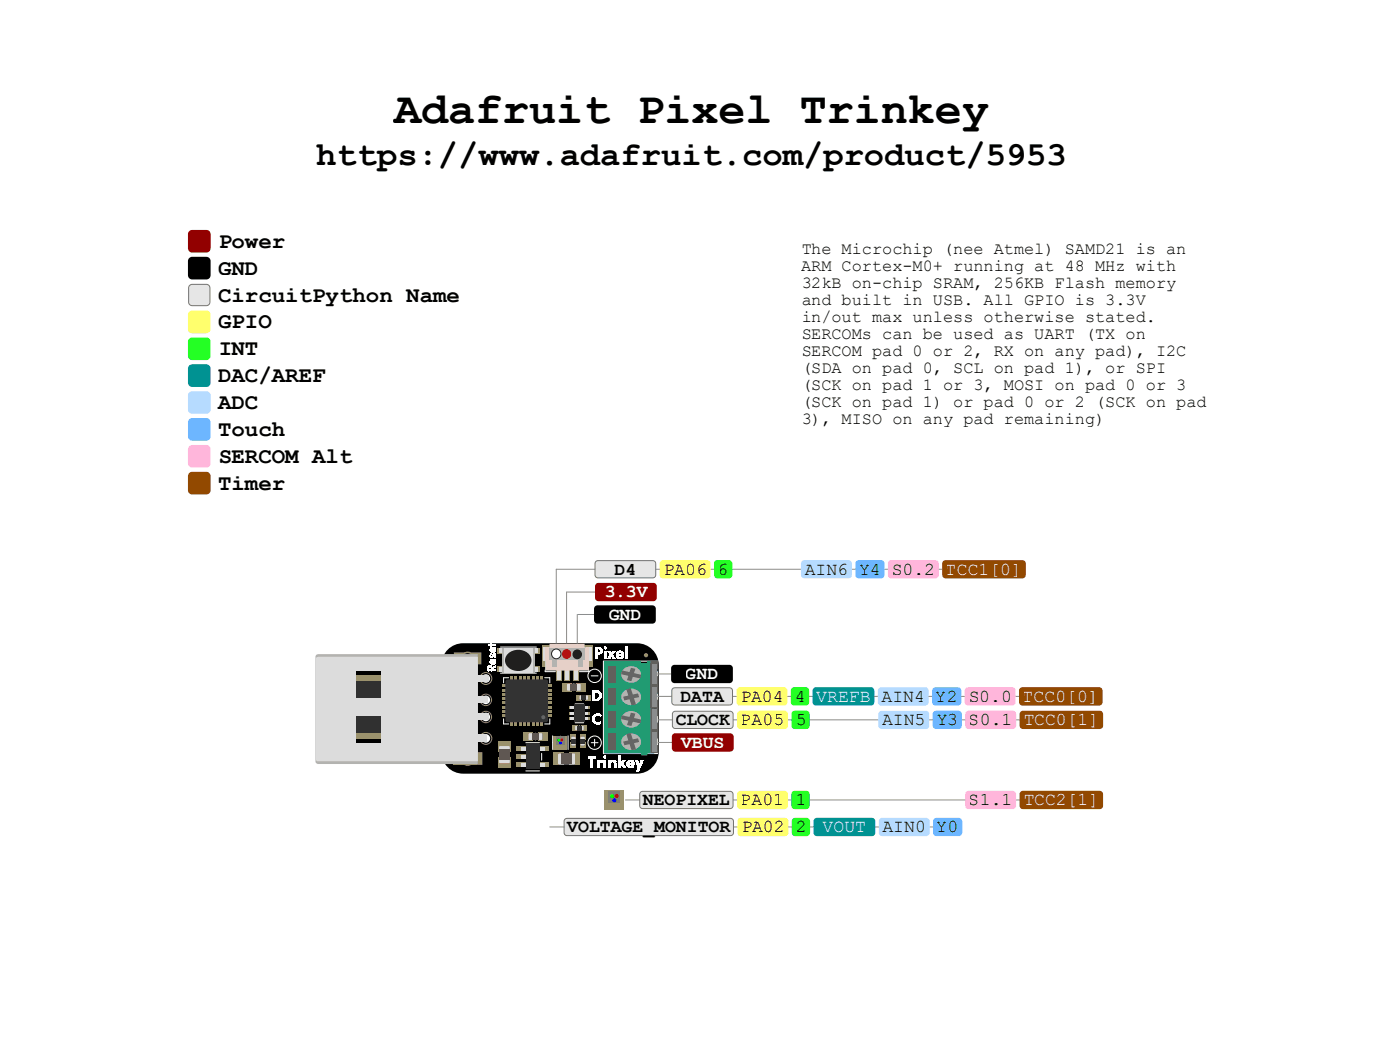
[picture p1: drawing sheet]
<svg xmlns="http://www.w3.org/2000/svg" width="508mm" height="381mm" viewBox="0 0 508 381" stroke-linecap="round" stroke-linejoin="round" font-family="sans-serif">
<defs><g id="words">
<text font-size="16.4" x="143" y="44.7">Adafruit Pixel Trinkey</text>
<text font-size="12.3" x="114.8" y="60">https://www.adafruit.com/product/5953</text>
<g font-size="8.1">
<text x="79.1" y="89.9">Power</text>
<text x="79.1" y="99.7">GND</text>
<text x="79.1" y="109.4">CircuitPython Name</text>
<text x="79.1" y="119.2">GPIO</text>
<text x="79.1" y="128.9">INT</text>
<text x="79.1" y="138.7">DAC/AREF</text>
<text x="79.1" y="148.4">ADC</text>
<text x="79.1" y="158.2">Touch</text>
<text x="79.1" y="167.9">SERCOM Alt</text>
<text x="79.1" y="177.7">Timer</text>
</g>
<g font-size="6.6">
<text x="223" y="208.5">D4</text>
<text x="240.7" y="208.5">PA06</text>
<text x="260.4" y="208.5">6</text>
<text x="292" y="208.5">AIN6</text>
<text x="311.7" y="208.5">Y4</text>
<text x="323.5" y="208.5">S0.2</text>
<text x="246.9" y="254.6">DATA</text>
<text x="268.6" y="254.6">PA04</text>
<text x="288.3" y="254.6">4</text>
<text x="319.9" y="254.6">AIN4</text>
<text x="339.6" y="254.6">Y2</text>
<text x="351.4" y="254.6">S0.0</text>
<text x="245.1" y="263.1">CLOCK</text>
<text x="268.8" y="263.1">PA05</text>
<text x="288.5" y="263.1">5</text>
<text x="320.1" y="263.1">AIN5</text>
<text x="339.8" y="263.1">Y3</text>
<text x="351.6" y="263.1">S0.1</text>
<text x="233.3" y="292.2">NEOPIXEL</text>
<text x="268.8" y="292.2">PA01</text>
<text x="288.5" y="292.2">1</text>
<text x="351.6" y="292.2">S1.1</text>
<text x="205.8" y="302">VOLTAGE_MONITOR</text>
<text x="268.9" y="302">PA02</text>
<text x="288.7" y="302">2</text>
<text x="320.2" y="302">AIN0</text>
<text x="339.9" y="302">Y0</text>
</g>
<g font-size="6.6" fill="#fff">
<text x="343.2" y="208.5">TCC1[0]</text>
<text x="219.2" y="216.7">3.3V</text>
<text x="220.8" y="224.9">GND</text>
<text x="248.8" y="246.5">GND</text>
<text x="296.2" y="254.6">VREFB</text>
<text x="371.1" y="254.6">TCC0[0]</text>
<text x="371.3" y="263.1">TCC0[1]</text>
<text x="247.1" y="271.3">VBUS</text>
<text x="371.3" y="292.2">TCC2[1]</text>
<text x="298.5" y="302">VOUT</text>
</g>
<g font-size="6.1">
<text x="290.7" y="92.3">The Microchip (nee Atmel) SAMD21 is an</text>
<text x="290.7" y="98.5">ARM Cortex-M0+ running at 48 MHz with</text>
<text x="290.7" y="104.6">32kB on-chip SRAM, 256KB Flash memory</text>
<text x="290.7" y="110.7">and built in USB. All GPIO is 3.3V</text>
<text x="290.7" y="116.9">in/out max unless otherwise stated.</text>
<text x="290.7" y="123">SERCOMs can be used as UART (TX on</text>
<text x="290.7" y="129.1">SERCOM pad 0 or 2, RX on any pad), I2C</text>
<text x="290.7" y="135.3">(SDA on pad 0, SCL on pad 1), or SPI</text>
<text x="290.7" y="141.4">(SCK on pad 1 or 3, MOSI on pad 0 or 3</text>
<text x="290.7" y="147.5">(SCK on pad 1) or pad 0 or 2 (SCK on pad</text>
<text x="290.7" y="153.7">3), MISO on any pad remaining)</text>
</g>
</g></defs>
<!-- layer: Layer 1 -->
<path d="M227 244.8a1.55 1.55 0 0 0 3.1 0 1.55 1.55 0 0 0-3.1 0zM227 252.7a1.55 1.55 0 0 0 3.1 0 1.55 1.55 0 0 0-3.1 0zM227 260.6a1.55 1.55 0 0 0 3.1 0 1.55 1.55 0 0 0-3.1 0zM227 268.5a1.55 1.55 0 0 0 3.1 0 1.55 1.55 0 0 0-3.1 0zM174.7 267.9a1.6 1.6 0 0 0 3.2 0 1.6 1.6 0 0 0-3.2 0zM168.4 238.9a1.25 1.25 0 0 0 2.5 0 1.25 1.25 0 0 0-2.5 0zM168.4 275.2a1.25 1.25 0 0 0 2.5 0 1.25 1.25 0 0 0-2.5 0zM174.7 246.2a1.6 1.6 0 0 0 3.2 0 1.6 1.6 0 0 0-3.2 0zM174.7 260.2a1.6 1.6 0 0 0 3.2 0 1.6 1.6 0 0 0-3.2 0zM174.7 254a1.6 1.6 0 0 0 3.2 0 1.6 1.6 0 0 0-3.2 0zM167.9 250.1a1.71 1.71 0 0 0 3.4 0 1.71 1.71 0 0 0-3.4 0zM167.9 264.1a1.71 1.71 0 0 0 3.4 0 1.71 1.71 0 0 0-3.4 0zM162.5 235.7l1.6-1.2a7.8 7.8 0 0 1 3.9-1.1h63.1a7.9 7.9 0 0 1 7.9 7.9v31.5a7.9 7.9 0 0 1-7.9 7.9h-63.1a7.9 7.9 0 0 1-7.8-7.9v-31.5a7.9 7.9 0 0 1 2.3-5.6z" fill="#000"/>
<g fill="none" stroke="#fff" stroke-width=".36">
<path d="M160.1 238.4h3.4M181.6 234.8h13M200.9 234.7h10M219 239.9h19.5v33.5h-19.5zM181.6 244.3h13M184.6 245.9h-1.9v1.9M197.6 245.9h1.9v1.9M197.8 243.1v.6h3.8M208.2 248.1v2.5M208.7 255.4h3.1M211.8 252.3v1.6M213.7 243.1v.6h-3.5"/>
<path d="M214.5 245.2h2.5M235.7 252.7h1.9M235.7 244.8h1.9M236.6 243.9l1 .9-1 .9zM236.6 251.8l1 .9-1 .9zM236.6 259.7l1 .9-1 .9zM238.5 242.9h-3.7v3.8h3.7M238.5 250.8h-3.7v3.8h3.7M238.5 258.5h-3.7v4.1h3.7M160.1 275.7h3.4M181.5 273.8h3.1M182.7 260.8v1.9h1.9"/>
<path d="M190.8 269.5h5M190.8 279.7h5M194.3 266v2.5M196.5 273.4v2.5M199.5 260.8v1.9h-1.9M200.5 267v5M203.1 271.1l.5-.3v.7zM203.3 267.1v2.4h-2.7M205.6 273.8v3.2M206.1 267v5M207.3 268.9h1.6M208.7 262.3h3.1"/>
<path d="M210.2 263.4v1.6M210.6 268.9h1.6M214.5 269.5h2.5M215.8 268.3v2.4M235.7 268.5h1.9M235.7 260.6h1.9M236.6 267.5l1 1-1 .9zM238.5 266.6h-3.7v3.7h3.7"/>
<circle cx="209.6" cy="256.8" r=".47"/>
<circle cx="215.8" cy="245.2" r="2.43"/>
<circle cx="215.8" cy="269.5" r="2.43"/>
</g>
<g fill="#fff">
<path d="M224.3 274.1l.8 .1z"/>
<path d="M219.3 274.2l.3 .1z"/>
<path d="M224.3 274.2l.8 .1z"/>
<path d="M219.2 274.3h.6z"/>
<path d="M224.3 274.3h.8z"/>
<path d="M219.1 274.4l.7 .1z"/>
<path d="M224.3 274.4l.8 .1z"/>
<path d="M219 274.4l.9 .1z"/>
<path d="M213.3 274.5l2.8 .1z"/>
<path d="M219 274.5l.9 .1z"/>
<path d="M224.3 274.5l.8 .1z"/>
<path d="M213.3 274.6h2.8z"/>
<path d="M219 274.6h1z"/>
<path d="M224.3 274.6h.8z"/>
<path d="M213.3 274.6l2.8 .1z"/>
<path d="M219 274.6l1 .1z"/>
<path d="M224.3 274.6l.8 .1z"/>
<path d="M213.3 274.7h2.8z"/>
<path d="M219 274.7h1z"/>
<path d="M224.3 274.7h.8z"/>
<path d="M213.3 274.7l2.8 .1z"/>
<path d="M219 274.7l1 .1z"/>
<path d="M224.3 274.7l.8 .1z"/>
<path d="M213.3 274.8l2.8 .1z"/>
<path d="M219 274.8l1 .1z"/>
<path d="M224.3 274.8l.8 .1z"/>
<path d="M213.3 274.9h2.8z"/>
<path d="M219 274.9h.9z"/>
<path d="M224.3 274.9h.8z"/>
<path d="M213.3 275h2.8z"/>
<path d="M219 275h.9z"/>
<path d="M224.3 275h.8z"/>
<path d="M213.3 275l2.8 .1z"/>
<path d="M219.1 275l.7 .1z"/>
<path d="M224.3 275l.8 .1z"/>
<path d="M213.3 275.1h2.8z"/>
<path d="M219.2 275.1h.6z"/>
<path d="M224.3 275.1h.8z"/>
<path d="M213.3 275.1l2.8 .1z"/>
<path d="M219.3 275.1l.3 .1z"/>
<path d="M224.3 275.1l.8 .1z"/>
<path d="M214.3 275.2l.9 .1z"/>
<path d="M224.3 275.2l.8 .1z"/>
<path d="M214.3 275.3h.9z"/>
<path d="M224.3 275.3h.8z"/>
<path d="M214.3 275.3l.9 .1z"/>
<path d="M224.3 275.3l.8 .1z"/>
<path d="M214.3 275.4l.9 .1z"/>
<path d="M224.3 275.4l.8 .1z"/>
<path d="M214.3 275.5l.9 .1z"/>
<path d="M224.3 275.5l.8 .1z"/>
<path d="M214.3 275.6l.9 .1z"/>
<path d="M224.3 275.6l.8 .1z"/>
<path d="M214.3 275.7h.9z"/>
<path d="M224.3 275.7h.8z"/>
<path d="M214.3 275.7l.9 .1z"/>
<path d="M224.3 275.7l.8 .1z"/>
<path d="M214.3 275.8l.9 .1z"/>
<path d="M218.2 275.8l.5 .1z"/>
<path d="M222.3 275.8l.6 .1z"/>
<path d="M224.3 275.8l.8 .1z"/>
<path d="M228.5 275.8l.7 .1z"/>
<path d="M214.3 275.9h.9z"/>
<path d="M216.7 275.9h.8z"/>
<path d="M218 275.9h.7z"/>
<path d="M219.1 275.9h.8z"/>
<path d="M220.7 275.9h.9z"/>
<path d="M222.1 275.9h1z"/>
<path d="M224.3 275.9h.8z"/>
<path d="M226.1 275.9h1z"/>
<path d="M228.3 275.9h1.1z"/>
<path d="M230.4 275.9h.9z"/>
<path d="M232.5 275.9h.9z"/>
<path d="M214.3 275.9l.9 .1z"/>
<path d="M216.7 275.9l.8 .1z"/>
<path d="M217.9 275.9l.8 .1z"/>
<path d="M219.1 275.9l.8 .1z"/>
<path d="M220.7 275.9l.9 .1z"/>
<path d="M222 275.9l1.2 .1z"/>
<path d="M224.3 275.9l.8 .1z"/>
<path d="M226 275.9l1 .1z"/>
<path d="M228.1 275.9l1.5 .1z"/>
<path d="M230.5 275.9l.9 .1z"/>
<path d="M232.5 275.9l.9 .1z"/>
<path d="M214.3 276h.9z"/>
<path d="M216.7 276h.8z"/>
<path d="M217.8 276h.9z"/>
<path d="M219.1 276h.8z"/>
<path d="M220.7 276h.9z"/>
<path d="M221.8 276h1.5z"/>
<path d="M224.3 276h.8z"/>
<path d="M226 276h.9z"/>
<path d="M228 276h1.7z"/>
<path d="M230.5 276h.9z"/>
<path d="M232.4 276h1z"/>
<path d="M214.3 276.1l.9 .1z"/>
<path d="M216.7 276.1l.8 .1z"/>
<path d="M217.8 276.1l.9 .1z"/>
<path d="M219.1 276.1l.8 .1z"/>
<path d="M220.7 276.1l.9 .1z"/>
<path d="M221.7 276.1l1.7 .1z"/>
<path d="M224.3 276.1l.8 .1z"/>
<path d="M226 276.1l.9 .1z"/>
<path d="M227.9 276.1l1.8 .1z"/>
<path d="M230.6 276.1l.9 .1z"/>
<path d="M232.4 276.1l1 .1z"/>
<path d="M217.7 276.1l1 .1z"/>
<path d="M225.9 276.1l.9 .1z"/>
<path d="M227.9 276.1l2 .1z"/>
<path d="M232.4 276.1l.9 .1z"/>
<path d="M214.3 276.2l.9 .1z"/>
<path d="M216.7 276.2l.8 .1z"/>
<path d="M217.7 276.2l1 .1z"/>
<path d="M219.1 276.2l.8 .1z"/>
<path d="M220.7 276.2l.9 .1z"/>
<path d="M221.6 276.2l1.8 .1z"/>
<path d="M224.3 276.2l.8 .1z"/>
<path d="M225.8 276.2l.9 .1z"/>
<path d="M227.8 276.2l2.2 .1z"/>
<path d="M230.6 276.2l.9 .1z"/>
<path d="M232.4 276.2l.9 .1z"/>
<path d="M214.3 276.3h.9z"/>
<path d="M216.7 276.3h.8z"/>
<path d="M217.7 276.3h1z"/>
<path d="M219.1 276.3h.8z"/>
<path d="M220.7 276.3h2.8z"/>
<path d="M224.3 276.3h.8z"/>
<path d="M225.7 276.3h1z"/>
<path d="M227.7 276.3h2.3z"/>
<path d="M230.6 276.3h.9z"/>
<path d="M232.4 276.3h.9z"/>
<path d="M214.3 276.3l.9 .1z"/>
<path d="M216.7 276.3l.8 .1z"/>
<path d="M217.6 276.3l1.1 .1z"/>
<path d="M219.1 276.3l.8 .1z"/>
<path d="M220.7 276.3l2.8 .1z"/>
<path d="M224.3 276.3l.8 .1z"/>
<path d="M225.7 276.3l.9 .1z"/>
<path d="M227.7 276.3l2.3 .1z"/>
<path d="M230.6 276.3l.9 .1z"/>
<path d="M232.4 276.3l.9 .1z"/>
<path d="M214.3 276.4h.9z"/>
<path d="M216.7 276.4h.8z"/>
<path d="M217.6 276.4h1.1z"/>
<path d="M219.1 276.4h.8z"/>
<path d="M220.7 276.4h2.8z"/>
<path d="M224.3 276.4h.8z"/>
<path d="M225.6 276.4h.9z"/>
<path d="M227.7 276.4h2.4z"/>
<path d="M230.7 276.4h.8z"/>
<path d="M232.3 276.4h1z"/>
<path d="M214.3 276.4l.9 .1z"/>
<path d="M216.7 276.4l2 .1z"/>
<path d="M219.1 276.4l.8 .1z"/>
<path d="M220.7 276.4l1.3 .1z"/>
<path d="M222.5 276.4l1.1 .1z"/>
<path d="M224.3 276.4l.8 .1z"/>
<path d="M225.6 276.4l.9 .1z"/>
<path d="M227.6 276.4l1 .1z"/>
<path d="M229.1 276.4l1 .1z"/>
<path d="M230.7 276.4l.9 .1z"/>
<path d="M232.3 276.4l.9 .1z"/>
<path d="M214.3 276.5l.9 .1z"/>
<path d="M216.7 276.5l2 .1z"/>
<path d="M219.1 276.5l.8 .1z"/>
<path d="M220.7 276.5l1.2 .1z"/>
<path d="M222.6 276.5l1 .1z"/>
<path d="M224.3 276.5l.8 .1z"/>
<path d="M225.6 276.5l.9 .1z"/>
<path d="M227.5 276.5l1 .1z"/>
<path d="M229.2 276.5l1 .1z"/>
<path d="M230.7 276.5l.9 .1z"/>
<path d="M232.3 276.5l.9 .1z"/>
<path d="M214.3 276.6h.9z"/>
<path d="M216.7 276.6h1.9z"/>
<path d="M219.1 276.6h.8z"/>
<path d="M220.7 276.6h1.1z"/>
<path d="M222.7 276.6h.9z"/>
<path d="M224.3 276.6h.8z"/>
<path d="M225.5 276.6h.9z"/>
<path d="M227.5 276.6h.9z"/>
<path d="M229.3 276.6h.9z"/>
<path d="M230.7 276.6h1z"/>
<path d="M232.3 276.6h.8z"/>
<path d="M214.3 276.7l.9 .1z"/>
<path d="M216.7 276.7l1.2 .1z"/>
<path d="M219.1 276.7l.8 .1z"/>
<path d="M220.7 276.7l1 .1z"/>
<path d="M222.7 276.7l.9 .1z"/>
<path d="M224.3 276.7l.8 .1z"/>
<path d="M225.4 276.7l.9 .1z"/>
<path d="M227.4 276.7l1 .1z"/>
<path d="M229.4 276.7l.8 .1z"/>
<path d="M230.7 276.7l1 .1z"/>
<path d="M232.3 276.7l.8 .1z"/>
<path d="M216.7 276.7l1.1 .1z"/>
<path d="M227.4 276.7l.9 .1z"/>
<path d="M230.8 276.7l.9 .1z"/>
<path d="M214.3 276.8l.9 .1z"/>
<path d="M216.7 276.8l1 .1z"/>
<path d="M219.1 276.8l.8 .1z"/>
<path d="M220.7 276.8l.9 .1z"/>
<path d="M222.7 276.8l.9 .1z"/>
<path d="M224.3 276.8l.8 .1z"/>
<path d="M225.3 276.8l.9 .1z"/>
<path d="M227.4 276.8l.9 .1z"/>
<path d="M229.4 276.8l.8 .1z"/>
<path d="M230.8 276.8l.9 .1z"/>
<path d="M232.2 276.8l.8 .1z"/>
<path d="M214.3 276.9h.9z"/>
<path d="M216.7 276.9h1z"/>
<path d="M219.1 276.9h.8z"/>
<path d="M220.7 276.9h.9z"/>
<path d="M222.8 276.9h.8z"/>
<path d="M224.3 276.9h.8z"/>
<path d="M225.3 276.9h.8z"/>
<path d="M227.4 276.9h.9z"/>
<path d="M229.4 276.9h.8z"/>
<path d="M230.9 276.9h.8z"/>
<path d="M232.2 276.9h.8z"/>
<path d="M214.3 276.9l.9 .1z"/>
<path d="M216.7 276.9l.9 .1z"/>
<path d="M219.1 276.9l.8 .1z"/>
<path d="M220.7 276.9l.9 .1z"/>
<path d="M222.8 276.9l.8 .1z"/>
<path d="M224.3 276.9l.8 .1z"/>
<path d="M225.2 276.9l.9 .1z"/>
<path d="M227.4 276.9l.9 .1z"/>
<path d="M229.5 276.9l.8 .1z"/>
<path d="M230.9 276.9l.8 .1z"/>
<path d="M232.2 276.9l.8 .1z"/>
<path d="M214.3 277h.9z"/>
<path d="M216.7 277h.9z"/>
<path d="M219.1 277h.8z"/>
<path d="M220.7 277h.9z"/>
<path d="M222.8 277h.8z"/>
<path d="M224.3 277h.8z"/>
<path d="M225.2 277h.8z"/>
<path d="M227.4 277h.8z"/>
<path d="M229.5 277h.8z"/>
<path d="M230.9 277h.9z"/>
<path d="M232.1 277h.9z"/>
<path d="M214.3 277l.9 .1z"/>
<path d="M216.7 277l.9 .1z"/>
<path d="M219.1 277l.8 .1z"/>
<path d="M220.7 277l.9 .1z"/>
<path d="M222.8 277l.8 .1z"/>
<path d="M224.3 277l1.7 .1z"/>
<path d="M227.4 277l2.9 .1z"/>
<path d="M230.9 277l.9 .1z"/>
<path d="M232.1 277l.9 .1z"/>
<path d="M214.3 277.1l.9 .1z"/>
<path d="M216.7 277.1l.8 .1z"/>
<path d="M219.1 277.1l.8 .1z"/>
<path d="M220.7 277.1l.9 .1z"/>
<path d="M222.8 277.1l.8 .1z"/>
<path d="M224.3 277.1l1.7 .1z"/>
<path d="M227.4 277.1l2.9 .1z"/>
<path d="M231 277.1l.9 .1z"/>
<path d="M232.1 277.1l.8 .1z"/>
<path d="M214.3 277.2l.9 .1z"/>
<path d="M216.7 277.2l.8 .1z"/>
<path d="M219.1 277.2l.8 .1z"/>
<path d="M220.7 277.2l.9 .1z"/>
<path d="M222.8 277.2l.8 .1z"/>
<path d="M224.3 277.2l.8 .1z"/>
<path d="M225.2 277.2l.9 .1z"/>
<path d="M227.4 277.2l2.9 .1z"/>
<path d="M231 277.2l.9 .1z"/>
<path d="M232 277.2l.9 .1z"/>
<path d="M214.3 277.3h.9z"/>
<path d="M216.7 277.3h.8z"/>
<path d="M219.1 277.3h.8z"/>
<path d="M220.7 277.3h.9z"/>
<path d="M222.8 277.3h.8z"/>
<path d="M224.3 277.3h.8z"/>
<path d="M225.2 277.3h.9z"/>
<path d="M227.4 277.3h2.9z"/>
<path d="M231 277.3h.9z"/>
<path d="M232 277.3h.9z"/>
<path d="M214.3 277.3l.9 .1z"/>
<path d="M216.7 277.3l.8 .1z"/>
<path d="M219.1 277.3l.8 .1z"/>
<path d="M220.7 277.3l.9 .1z"/>
<path d="M222.8 277.3l.8 .1z"/>
<path d="M224.3 277.3l.8 .1z"/>
<path d="M225.2 277.3l.9 .1z"/>
<path d="M227.4 277.3l2.9 .1z"/>
<path d="M231.1 277.3l.8 .1z"/>
<path d="M232 277.3l.9 .1z"/>
<path d="M214.3 277.4h.9z"/>
<path d="M216.7 277.4h.8z"/>
<path d="M219.1 277.4h.8z"/>
<path d="M220.7 277.4h.9z"/>
<path d="M222.8 277.4h.8z"/>
<path d="M224.3 277.4h.8z"/>
<path d="M225.3 277.4h.9z"/>
<path d="M227.4 277.4h2.9z"/>
<path d="M231.1 277.4h.8z"/>
<path d="M232 277.4h.9z"/>
<path d="M214.3 277.4l.9 .1z"/>
<path d="M216.7 277.4l.8 .1z"/>
<path d="M219.1 277.4l.8 .1z"/>
<path d="M220.7 277.4l.9 .1z"/>
<path d="M222.8 277.4l.8 .1z"/>
<path d="M224.3 277.4l.8 .1z"/>
<path d="M225.4 277.4l.9 .1z"/>
<path d="M227.4 277.4l2.9 .1z"/>
<path d="M231.1 277.4l.8 .1z"/>
<path d="M232 277.4l.8 .1z"/>
<path d="M214.3 277.5l.9 .1z"/>
<path d="M216.7 277.5l.8 .1z"/>
<path d="M219.1 277.5l.8 .1z"/>
<path d="M220.7 277.5l.9 .1z"/>
<path d="M222.8 277.5l.8 .1z"/>
<path d="M224.3 277.5l.8 .1z"/>
<path d="M225.4 277.5l.9 .1z"/>
<path d="M227.4 277.5l.8 .1z"/>
<path d="M231.1 277.5l.8 .1z"/>
<path d="M232 277.5l.8 .1z"/>
<path d="M214.3 277.6h.9z"/>
<path d="M216.7 277.6h.8z"/>
<path d="M219.1 277.6h.8z"/>
<path d="M220.7 277.6h.9z"/>
<path d="M222.8 277.6h.8z"/>
<path d="M224.3 277.6h.8z"/>
<path d="M225.4 277.6h1z"/>
<path d="M227.4 277.6h.8z"/>
<path d="M231.2 277.6h.7z"/>
<path d="M232 277.6h.7z"/>
<path d="M214.3 277.6l.9 .1z"/>
<path d="M216.7 277.6l.8 .1z"/>
<path d="M219.1 277.6l.8 .1z"/>
<path d="M220.7 277.6l.9 .1z"/>
<path d="M222.8 277.6l.8 .1z"/>
<path d="M224.3 277.6l.8 .1z"/>
<path d="M225.5 277.6l.9 .1z"/>
<path d="M227.4 277.6l.9 .1z"/>
<path d="M231.2 277.6l1.5 .1z"/>
<path d="M214.3 277.7l.9 .1z"/>
<path d="M216.7 277.7l.8 .1z"/>
<path d="M219.1 277.7l.8 .1z"/>
<path d="M220.7 277.7l.9 .1z"/>
<path d="M222.8 277.7l.8 .1z"/>
<path d="M224.3 277.7l.8 .1z"/>
<path d="M225.6 277.7l.9 .1z"/>
<path d="M227.4 277.7l.9 .1z"/>
<path d="M231.3 277.7l1.4 .1z"/>
<path d="M214.3 277.8l.9 .1z"/>
<path d="M216.7 277.8l.8 .1z"/>
<path d="M219.1 277.8l.8 .1z"/>
<path d="M220.7 277.8l.9 .1z"/>
<path d="M222.8 277.8l.8 .1z"/>
<path d="M224.3 277.8l.8 .1z"/>
<path d="M225.6 277.8l.9 .1z"/>
<path d="M227.4 277.8l.9 .1z"/>
<path d="M229.4 277.8l.3 .1z"/>
<path d="M231.3 277.8l1.4 .1z"/>
<path d="M225.6 277.8l1 .1z"/>
<path d="M227.5 277.8l.9 .1z"/>
<path d="M229.4 277.8l.4 .1z"/>
<path d="M214.3 277.9l.9 .1z"/>
<path d="M216.7 277.9l.8 .1z"/>
<path d="M219.1 277.9l.8 .1z"/>
<path d="M220.7 277.9l.9 .1z"/>
<path d="M222.8 277.9l.8 .1z"/>
<path d="M224.3 277.9l.8 .1z"/>
<path d="M225.7 277.9l1 .1z"/>
<path d="M227.5 277.9l.9 .1z"/>
<path d="M229.2 277.9l.8 .1z"/>
<path d="M231.3 277.9l1.3 .1z"/>
<path d="M214.3 278h.9z"/>
<path d="M216.7 278h.8z"/>
<path d="M219.1 278h.8z"/>
<path d="M220.7 278h.9z"/>
<path d="M222.8 278h.8z"/>
<path d="M224.3 278h.8z"/>
<path d="M225.7 278h1z"/>
<path d="M227.6 278h1z"/>
<path d="M229.1 278h1.1z"/>
<path d="M231.3 278h1.3z"/>
<path d="M214.3 278l.9 .1z"/>
<path d="M216.7 278l.8 .1z"/>
<path d="M219.1 278l.8 .1z"/>
<path d="M220.7 278l.9 .1z"/>
<path d="M222.8 278l.8 .1z"/>
<path d="M224.3 278l.8 .1z"/>
<path d="M225.7 278l1 .1z"/>
<path d="M227.6 278l2.5 .1z"/>
<path d="M231.4 278l1.1 .1z"/>
<path d="M214.3 278.1l.9 .1z"/>
<path d="M216.7 278.1l.8 .1z"/>
<path d="M219.1 278.1l.8 .1z"/>
<path d="M220.7 278.1l.9 .1z"/>
<path d="M222.8 278.1l.8 .1z"/>
<path d="M224.3 278.1l.8 .1z"/>
<path d="M225.8 278.1l1 .1z"/>
<path d="M227.7 278.1l2.4 .1z"/>
<path d="M231.4 278.1l1.1 .1z"/>
<path d="M214.3 278.2h.9z"/>
<path d="M216.7 278.2h.8z"/>
<path d="M219.1 278.2h.8z"/>
<path d="M220.7 278.2h.9z"/>
<path d="M222.8 278.2h.8z"/>
<path d="M224.3 278.2h.8z"/>
<path d="M225.9 278.2h1z"/>
<path d="M227.7 278.2h2.3z"/>
<path d="M231.5 278.2h1z"/>
<path d="M214.3 278.2l.9 .1z"/>
<path d="M216.7 278.2l.8 .1z"/>
<path d="M219.1 278.2l.8 .1z"/>
<path d="M220.7 278.2l.9 .1z"/>
<path d="M222.8 278.2l.8 .1z"/>
<path d="M224.3 278.2l.8 .1z"/>
<path d="M226 278.2l.9 .1z"/>
<path d="M227.7 278.2l2.3 .1z"/>
<path d="M231.5 278.2l.9 .1z"/>
<path d="M214.3 278.3l.9 .1z"/>
<path d="M216.7 278.3l.8 .1z"/>
<path d="M219.1 278.3l.8 .1z"/>
<path d="M220.7 278.3l.9 .1z"/>
<path d="M222.8 278.3l.8 .1z"/>
<path d="M224.3 278.3l.8 .1z"/>
<path d="M226 278.3l.9 .1z"/>
<path d="M227.8 278.3l2.1 .1z"/>
<path d="M231.5 278.3l.9 .1z"/>
<path d="M214.3 278.4h.9z"/>
<path d="M216.7 278.4h.8z"/>
<path d="M219.1 278.4h.8z"/>
<path d="M220.7 278.4h.9z"/>
<path d="M222.8 278.4h.8z"/>
<path d="M224.3 278.4h.8z"/>
<path d="M226 278.4h1z"/>
<path d="M227.9 278.4h1.9z"/>
<path d="M231.5 278.4h.9z"/>
<path d="M214.3 278.4l.9 .1z"/>
<path d="M216.7 278.4l.8 .1z"/>
<path d="M219.1 278.4l.8 .1z"/>
<path d="M220.7 278.4l.9 .1z"/>
<path d="M222.8 278.4l.8 .1z"/>
<path d="M224.3 278.4l.8 .1z"/>
<path d="M226.1 278.4l1 .1z"/>
<path d="M228 278.4l1.7 .1z"/>
<path d="M231.5 278.4l.9 .1z"/>
<path d="M214.3 278.5l.9 .1z"/>
<path d="M216.7 278.5l.8 .1z"/>
<path d="M219.1 278.5l.8 .1z"/>
<path d="M220.7 278.5l.9 .1z"/>
<path d="M222.8 278.5l.8 .1z"/>
<path d="M224.3 278.5l.8 .1z"/>
<path d="M226.1 278.5l1 .1z"/>
<path d="M228.1 278.5l1.5 .1z"/>
<path d="M231.5 278.5l.9 .1z"/>
<path d="M214.3 278.6h.9z"/>
<path d="M216.7 278.6h.8z"/>
<path d="M219.1 278.6h.8z"/>
<path d="M220.7 278.6h.9z"/>
<path d="M222.8 278.6h.8z"/>
<path d="M224.3 278.6h.8z"/>
<path d="M226.1 278.6h1.1z"/>
<path d="M228.3 278.6h1.1z"/>
<path d="M231.5 278.6h.8z"/>
<path d="M228.5 278.6l.7 .1z"/>
<path d="M231.4 278.6l.9 .1z"/>
<path d="M231.4 278.7h.9z"/>
<path d="M231.4 278.7l.9 .1z"/>
<path d="M231.3 278.8l1 .1z"/>
<path d="M231.3 278.9l.9 .1z"/>
<path d="M231.3 279h.9z"/>
<path d="M231.3 279l.8 .1z"/>
<path d="M231.3 279.1h.8z"/>
<path d="M231.2 279.1l.9 .1z"/>
<path d="M231.2 279.2l.8 .1z"/>
<path d="M231.1 279.3h.9z"/>
<path d="M231.1 279.3l.9 .1z"/>
<path d="M231.1 279.4l.9 .1z"/>
<path d="M231.1 279.5l.9 .1z"/>
<path d="M231.1 279.6h.8z"/>
<path d="M231 279.6l.9 .1z"/>
<path d="M231 279.7h.9z"/>
<path d="M231 279.7l.9 .1z"/>
<path d="M230.9 279.8l1 .1z"/>
<path d="M214.9 250.5l1.7 .1z"/>
<path d="M214.9 250.6l2.1 .1z"/>
<path d="M214.9 250.7h2.3z"/>
<path d="M214.9 250.7l2.4 .1z"/>
<path d="M214.9 250.8h2.5z"/>
<path d="M214.9 250.8l2.6 .1z"/>
<path d="M214.9 250.9l2.7 .1z"/>
<path d="M214.9 251l2.8 .1z"/>
<path d="M214.9 251.1h2.9z"/>
<path d="M214.9 251.1l2.9 .1z"/>
<path d="M214.9 251.2h.8z"/>
<path d="M216.6 251.2h1.2z"/>
<path d="M214.9 251.2l.8 .1z"/>
<path d="M216.9 251.2l1 .1z"/>
<path d="M214.9 251.3l.8 .1z"/>
<path d="M217 251.3l1 .1z"/>
<path d="M214.9 251.4h.8z"/>
<path d="M217 251.4h1z"/>
<path d="M214.9 251.4l.8 .1z"/>
<path d="M217.2 251.4l.8 .1z"/>
<path d="M214.9 251.5l.8 .1z"/>
<path d="M217.2 251.5l.8 .1z"/>
<path d="M214.9 251.6l.8 .1z"/>
<path d="M217.2 251.6l.9 .1z"/>
<path d="M214.9 251.7h.8z"/>
<path d="M217.3 251.7h.8z"/>
<path d="M214.9 251.7l.8 .1z"/>
<path d="M217.3 251.7l.9 .1z"/>
<path d="M214.9 251.8h.8z"/>
<path d="M217.4 251.8h.8z"/>
<path d="M214.9 251.8l.8 .1z"/>
<path d="M217.4 251.8l.8 .1z"/>
<path d="M214.9 251.9l.8 .1z"/>
<path d="M217.4 251.9l.8 .1z"/>
<path d="M214.9 252h.8z"/>
<path d="M217.4 252h.8z"/>
<path d="M214.9 252l.8 .1z"/>
<path d="M217.4 252l.8 .1z"/>
<path d="M214.9 252.1l.8 .1z"/>
<path d="M217.4 252.1l.8 .1z"/>
<path d="M214.9 252.2h.8z"/>
<path d="M217.4 252.2h.8z"/>
<path d="M214.9 252.2l.8 .1z"/>
<path d="M217.4 252.2l.8 .1z"/>
<path d="M214.9 252.3l.8 .1z"/>
<path d="M217.4 252.3l.8 .1z"/>
<path d="M214.9 252.4h.8z"/>
<path d="M217.4 252.4h.8z"/>
<path d="M214.9 252.4l.8 .1z"/>
<path d="M217.4 252.4l.8 .1z"/>
<path d="M214.9 252.5l.8 .1z"/>
<path d="M217.4 252.5l.8 .1z"/>
<path d="M214.9 252.6h.8z"/>
<path d="M217.4 252.6h.8z"/>
<path d="M214.9 252.6l.8 .1z"/>
<path d="M217.4 252.6l.8 .1z"/>
<path d="M214.9 252.7l.8 .1z"/>
<path d="M217.4 252.7l.8 .1z"/>
<path d="M214.9 252.8h.8z"/>
<path d="M217.4 252.8h.8z"/>
<path d="M214.9 252.8l.8 .1z"/>
<path d="M217.4 252.8l.8 .1z"/>
<path d="M214.9 252.9l.8 .1z"/>
<path d="M217.4 252.9l.8 .1z"/>
<path d="M214.9 253h.8z"/>
<path d="M217.4 253h.8z"/>
<path d="M214.9 253l.8 .1z"/>
<path d="M217.3 253l.9 .1z"/>
<path d="M214.9 253.1h.8z"/>
<path d="M217.3 253.1h.8z"/>
<path d="M214.9 253.1l.8 .1z"/>
<path d="M217.2 253.1l.9 .1z"/>
<path d="M214.9 253.2l.8 .1z"/>
<path d="M217.2 253.2l.9 .1z"/>
<path d="M214.9 253.3l.8 .1z"/>
<path d="M217.2 253.3l.8 .1z"/>
<path d="M214.9 253.4h.8z"/>
<path d="M217 253.4h1z"/>
<path d="M214.9 253.4l.8 .1z"/>
<path d="M217 253.4l1 .1z"/>
<path d="M214.9 253.5h.8z"/>
<path d="M216.9 253.5h1z"/>
<path d="M214.9 253.5l.8 .1z"/>
<path d="M216.6 253.5l1.3 .1z"/>
<path d="M214.9 253.6l2.9 .1z"/>
<path d="M214.9 253.7h2.9z"/>
<path d="M214.9 253.8l2.8 .1z"/>
<path d="M214.9 253.8l2.7 .1z"/>
<path d="M214.9 253.9h2.7z"/>
<path d="M214.9 253.9l2.5 .1z"/>
<path d="M214.9 254l2.4 .1z"/>
<path d="M214.9 254.1h2.3z"/>
<path d="M214.9 254.1l2.1 .1z"/>
<path d="M214.9 254.2l1.8 .1z"/>
<path d="M216.5 259h.9z"/>
<path d="M216.3 259l1.4 .1z"/>
<path d="M216.1 259.1l1.8 .1z"/>
<path d="M216 259.2h2.1z"/>
<path d="M215.8 259.2l2.3 .1z"/>
<path d="M215.7 259.3l2.4 .1z"/>
<path d="M215.6 259.4h2.5z"/>
<path d="M215.6 259.4l2.5 .1z"/>
<path d="M215.5 259.5l2.6 .1z"/>
<path d="M215.4 259.6h2.7z"/>
<path d="M215.4 259.6l1.3 .1z"/>
<path d="M217.3 259.6l.8 .1z"/>
<path d="M215.3 259.7l1.1 .1z"/>
<path d="M217.6 259.7l.5 .1z"/>
<path d="M215.2 259.8h1.1z"/>
<path d="M217.7 259.8h.4z"/>
<path d="M215.2 259.8l1 .1z"/>
<path d="M217.9 259.8l.2 .1z"/>
<path d="M215.2 259.9h.9z"/>
<path d="M215.1 259.9l.9 .1z"/>
<path d="M215.1 260l.9 .1z"/>
<path d="M215 260.1l1 .1z"/>
<path d="M215 260.2h.9z"/>
<path d="M215 260.2l.8 .1z"/>
<path d="M215 260.3h.8z"/>
<path d="M215 260.3l.8 .1z"/>
<path d="M215 260.4l.8 .1z"/>
<path d="M214.9 260.5h.9z"/>
<path d="M214.9 260.6l.9 .1z"/>
<path d="M214.9 260.6l.8 .1z"/>
<path d="M214.9 260.7l.8 .1z"/>
<path d="M214.9 260.8h.8z"/>
<path d="M214.9 260.8l.8 .1z"/>
<path d="M214.9 260.9h.8z"/>
<path d="M214.9 260.9l.8 .1z"/>
<path d="M214.9 261l.8 .1z"/>
<path d="M214.9 261.1h.8z"/>
<path d="M214.9 261.2h.8z"/>
<path d="M214.9 261.2l.8 .1z"/>
<path d="M215 261.3h.8z"/>
<path d="M215 261.3l.8 .1z"/>
<path d="M215 261.4l.8 .1z"/>
<path d="M215 261.5h.8z"/>
<path d="M215 261.5l.8 .1z"/>
<path d="M215 261.6l.9 .1z"/>
<path d="M215 261.7l.9 .1z"/>
<path d="M215.1 261.7l.9 .1z"/>
<path d="M215.1 261.8l.9 .1z"/>
<path d="M215.2 261.9h.9z"/>
<path d="M217.9 261.9h.2z"/>
<path d="M215.2 261.9l.9 .1z"/>
<path d="M217.7 261.9l.4 .1z"/>
<path d="M215.2 262l1 .1z"/>
<path d="M217.7 262l.4 .1z"/>
<path d="M215.3 262.1h1.1z"/>
<path d="M217.5 262.1h.6z"/>
<path d="M215.4 262.1l1.2 .1z"/>
<path d="M217.3 262.1l.8 .1z"/>
<path d="M215.4 262.2h2.7z"/>
<path d="M215.4 262.3l2.7 .1z"/>
<path d="M215.6 262.3l2.5 .1z"/>
<path d="M215.6 262.4l2.5 .1z"/>
<path d="M215.7 262.5h2.4z"/>
<path d="M215.8 262.5l2.3 .1z"/>
<path d="M215.9 262.6h2z"/>
<path d="M216 262.6l1.8 .1z"/>
<path d="M216.2 262.7l1.4 .1z"/>
<path d="M216.5 262.8l.8 .1z"/>
<path d="M227 234.5l.8 .1z"/>
<path d="M219.4 234.6h.3z"/>
<path d="M227 234.6h.8z"/>
<path d="M219.3 234.6l.5 .1z"/>
<path d="M227 234.6l.8 .1z"/>
<path d="M219.2 234.7l.7 .1z"/>
<path d="M227 234.7l.8 .1z"/>
<path d="M219.1 234.8l.9 .1z"/>
<path d="M227 234.8l.8 .1z"/>
<path d="M216 234.9h1.6z"/>
<path d="M219.1 234.9h.9z"/>
<path d="M227 234.9h.8z"/>
<path d="M216 234.9l1.8 .1z"/>
<path d="M219 234.9l1 .1z"/>
<path d="M227 234.9l.8 .1z"/>
<path d="M216 235h2z"/>
<path d="M219 235h1z"/>
<path d="M227 235h.8z"/>
<path d="M216 235l2.1 .1z"/>
<path d="M219 235l1 .1z"/>
<path d="M227 235l.8 .1z"/>
<path d="M216 235.1l2.3 .1z"/>
<path d="M219 235.1l1 .1z"/>
<path d="M227 235.1l.8 .1z"/>
<path d="M216 235.2h2.3z"/>
<path d="M219 235.2h1z"/>
<path d="M227 235.2h.8z"/>
<path d="M216 235.2l2.4 .1z"/>
<path d="M219.1 235.2l.9 .1z"/>
<path d="M227 235.2l.8 .1z"/>
<path d="M216 235.3l2.5 .1z"/>
<path d="M219.1 235.3l.9 .1z"/>
<path d="M227 235.3l.8 .1z"/>
<path d="M216 235.4l2.5 .1z"/>
<path d="M219.2 235.4l.7 .1z"/>
<path d="M227 235.4l.8 .1z"/>
<path d="M216 235.5h2.5z"/>
<path d="M219.3 235.5h.5z"/>
<path d="M227 235.5h.8z"/>
<path d="M216 235.5l.9 .1z"/>
<path d="M217.3 235.5l1.2 .1z"/>
<path d="M219.4 235.5l.3 .1z"/>
<path d="M227 235.5l.8 .1z"/>
<path d="M216 235.6h.9z"/>
<path d="M217.6 235.6h1z"/>
<path d="M227 235.6h.8z"/>
<path d="M216 235.6l.9 .1z"/>
<path d="M217.7 235.6l.9 .1z"/>
<path d="M227 235.6l.8 .1z"/>
<path d="M216 235.7l.9 .1z"/>
<path d="M217.7 235.7l.9 .1z"/>
<path d="M227 235.7l.8 .1z"/>
<path d="M216 235.8h.9z"/>
<path d="M217.7 235.8h.9z"/>
<path d="M227 235.8h.8z"/>
<path d="M216 235.9h.9z"/>
<path d="M217.7 235.9h.9z"/>
<path d="M227 235.9h.8z"/>
<path d="M216 235.9l.9 .1z"/>
<path d="M217.8 235.9l.8 .1z"/>
<path d="M227 235.9l.8 .1z"/>
<path d="M216 236h.9z"/>
<path d="M217.8 236h.8z"/>
<path d="M227 236h.8z"/>
<path d="M216 236l.9 .1z"/>
<path d="M217.8 236l.8 .1z"/>
<path d="M227 236l.8 .1z"/>
<path d="M216 236.1l.9 .1z"/>
<path d="M217.8 236.1l.8 .1z"/>
<path d="M227 236.1l.8 .1z"/>
<path d="M216 236.2h.9z"/>
<path d="M217.8 236.2h.8z"/>
<path d="M224.6 236.2h.7z"/>
<path d="M227 236.2h.8z"/>
<path d="M216 236.2l.9 .1z"/>
<path d="M217.8 236.2l.8 .1z"/>
<path d="M219.2 236.2l.8 .1z"/>
<path d="M220.4 236.2l1 .1z"/>
<path d="M222.3 236.2l1 .1z"/>
<path d="M224.4 236.2l1.2 .1z"/>
<path d="M227 236.2l.8 .1z"/>
<path d="M216 236.3l.9 .1z"/>
<path d="M217.8 236.3l.8 .1z"/>
<path d="M219.2 236.3l.8 .1z"/>
<path d="M220.5 236.3l1 .1z"/>
<path d="M222.3 236.3l.9 .1z"/>
<path d="M224.2 236.3l1.5 .1z"/>
<path d="M227 236.3l.8 .1z"/>
<path d="M216 236.4h.9z"/>
<path d="M217.7 236.4h.9z"/>
<path d="M219.2 236.4h.8z"/>
<path d="M220.6 236.4h.9z"/>
<path d="M222.2 236.4h1z"/>
<path d="M224.2 236.4h1.6z"/>
<path d="M227 236.4h.8z"/>
<path d="M216 236.4l.9 .1z"/>
<path d="M217.7 236.4l.9 .1z"/>
<path d="M219.2 236.4l.8 .1z"/>
<path d="M220.6 236.4l1 .1z"/>
<path d="M222.2 236.4l.9 .1z"/>
<path d="M224 236.4l1.9 .1z"/>
<path d="M227 236.4l.8 .1z"/>
<path d="M216 236.5l.9 .1z"/>
<path d="M217.7 236.5l.9 .1z"/>
<path d="M219.2 236.5l.8 .1z"/>
<path d="M220.6 236.5l1 .1z"/>
<path d="M222.1 236.5l.9 .1z"/>
<path d="M224 236.5l2 .1z"/>
<path d="M227 236.5l.8 .1z"/>
<path d="M216 236.6h.9z"/>
<path d="M217.6 236.6h1z"/>
<path d="M219.2 236.6h.8z"/>
<path d="M220.7 236.6h.9z"/>
<path d="M222.1 236.6h.9z"/>
<path d="M223.9 236.6h2.2z"/>
<path d="M227 236.6h.8z"/>
<path d="M216 236.6l.9 .1z"/>
<path d="M217.6 236.6l1 .1z"/>
<path d="M219.2 236.6l.8 .1z"/>
<path d="M220.7 236.6l1 .1z"/>
<path d="M222.1 236.6l.9 .1z"/>
<path d="M223.9 236.6l2.2 .1z"/>
<path d="M227 236.6l.8 .1z"/>
<path d="M216 236.7l.9 .1z"/>
<path d="M217.3 236.7l1.2 .1z"/>
<path d="M219.2 236.7l.8 .1z"/>
<path d="M220.7 236.7l1 .1z"/>
<path d="M222.1 236.7l.8 .1z"/>
<path d="M223.8 236.7l2.4 .1z"/>
<path d="M227 236.7l.8 .1z"/>
<path d="M216 236.8h2.5z"/>
<path d="M219.2 236.8h.8z"/>
<path d="M220.8 236.8h.9z"/>
<path d="M222 236.8h.9z"/>
<path d="M223.8 236.8h2.4z"/>
<path d="M227 236.8h.8z"/>
<path d="M216 236.8l2.5 .1z"/>
<path d="M219.2 236.8l.8 .1z"/>
<path d="M220.8 236.8l.9 .1z"/>
<path d="M222 236.8l.9 .1z"/>
<path d="M223.7 236.8l1.1 .1z"/>
<path d="M225.2 236.8l1 .1z"/>
<path d="M227 236.8l.8 .1z"/>
<path d="M216 236.9h2.4z"/>
<path d="M219.2 236.9h.8z"/>
<path d="M220.9 236.9h.8z"/>
<path d="M221.9 236.9h.9z"/>
<path d="M223.6 236.9h1z"/>
<path d="M225.3 236.9h1z"/>
<path d="M227 236.9h.8z"/>
<path d="M216 236.9l2.3 .1z"/>
<path d="M219.2 236.9l.8 .1z"/>
<path d="M221 236.9l.8 .1z"/>
<path d="M221.9 236.9l.8 .1z"/>
<path d="M223.6 236.9l.9 .1z"/>
<path d="M225.4 236.9l.9 .1z"/>
<path d="M227 236.9l.8 .1z"/>
<path d="M216 237l2.3 .1z"/>
<path d="M219.2 237l.8 .1z"/>
<path d="M221 237l.8 .1z"/>
<path d="M221.9 237l.8 .1z"/>
<path d="M223.6 237l.9 .1z"/>
<path d="M225.5 237l.8 .1z"/>
<path d="M227 237l.8 .1z"/>
<path d="M216 237.1l2.2 .1z"/>
<path d="M219.2 237.1l.8 .1z"/>
<path d="M221 237.1l.8 .1z"/>
<path d="M221.9 237.1l.8 .1z"/>
<path d="M223.6 237.1l.8 .1z"/>
<path d="M225.6 237.1l.7 .1z"/>
<path d="M227 237.1l.8 .1z"/>
<path d="M216 237.2h2.1z"/>
<path d="M219.2 237.2h.8z"/>
<path d="M221.1 237.2h1.5z"/>
<path d="M223.6 237.2h.8z"/>
<path d="M225.6 237.2h.7z"/>
<path d="M227 237.2h.8z"/>
<path d="M216 237.2l2 .1z"/>
<path d="M219.2 237.2l.8 .1z"/>
<path d="M221.1 237.2l1.4 .1z"/>
<path d="M223.6 237.2l.8 .1z"/>
<path d="M225.6 237.2l.7 .1z"/>
<path d="M227 237.2l.8 .1z"/>
<path d="M216 237.3h1.8z"/>
<path d="M219.2 237.3h.8z"/>
<path d="M221.2 237.3h1.3z"/>
<path d="M223.5 237.3h.9z"/>
<path d="M225.6 237.3h.8z"/>
<path d="M227 237.3h.8z"/>
<path d="M216 237.3l1.6 .1z"/>
<path d="M219.2 237.3l.8 .1z"/>
<path d="M221.2 237.3l1.3 .1z"/>
<path d="M223.5 237.3l.8 .1z"/>
<path d="M225.6 237.3l.8 .1z"/>
<path d="M227 237.3l.8 .1z"/>
<path d="M216 237.4l.9 .1z"/>
<path d="M219.2 237.4l.8 .1z"/>
<path d="M221.3 237.4l1.1 .1z"/>
<path d="M223.5 237.4l2.9 .1z"/>
<path d="M227 237.4l.8 .1z"/>
<path d="M216 237.5h.9z"/>
<path d="M219.2 237.5h.8z"/>
<path d="M221.3 237.5h1.1z"/>
<path d="M223.5 237.5h2.9z"/>
<path d="M227 237.5h.8z"/>
<path d="M216 237.6l.9 .1z"/>
<path d="M219.2 237.6l.8 .1z"/>
<path d="M221.3 237.6l1 .1z"/>
<path d="M223.5 237.6l2.9 .1z"/>
<path d="M227 237.6l.8 .1z"/>
<path d="M221.3 237.6l1.1 .1z"/>
<path d="M216 237.7h.9z"/>
<path d="M219.2 237.7h.8z"/>
<path d="M221.3 237.7h1.1z"/>
<path d="M223.5 237.7h2.9z"/>
<path d="M227 237.7h.8z"/>
<path d="M216 237.7l.9 .1z"/>
<path d="M219.2 237.7l.8 .1z"/>
<path d="M221.2 237.7l1.3 .1z"/>
<path d="M223.5 237.7l2.9 .1z"/>
<path d="M227 237.7l.8 .1z"/>
<path d="M216 237.8l.9 .1z"/>
<path d="M219.2 237.8l.8 .1z"/>
<path d="M221.2 237.8l1.3 .1z"/>
<path d="M223.5 237.8l2.9 .1z"/>
<path d="M227 237.8l.8 .1z"/>
<path d="M216 237.9h.9z"/>
<path d="M219.2 237.9h.8z"/>
<path d="M221.2 237.9h1.4z"/>
<path d="M223.5 237.9h.8z"/>
<path d="M227 237.9h.8z"/>
<path d="M216 237.9l.9 .1z"/>
<path d="M219.2 237.9l.8 .1z"/>
<path d="M221.1 237.9l1.5 .1z"/>
<path d="M223.5 237.9l.8 .1z"/>
<path d="M227 237.9l.8 .1z"/>
<path d="M216 238l.9 .1z"/>
<path d="M219.2 238l.8 .1z"/>
<path d="M221 238l.8 .1z"/>
<path d="M221.9 238l.8 .1z"/>
<path d="M223.6 238l.8 .1z"/>
<path d="M227 238l.8 .1z"/>
<path d="M216 238.1h.9z"/>
<path d="M219.2 238.1h.8z"/>
<path d="M221 238.1h.8z"/>
<path d="M221.9 238.1h.8z"/>
<path d="M223.6 238.1h.8z"/>
<path d="M227 238.1h.8z"/>
<path d="M216 238.2h.9z"/>
<path d="M219.2 238.2h.8z"/>
<path d="M221 238.2h.8z"/>
<path d="M221.9 238.2h.8z"/>
<path d="M223.6 238.2h.8z"/>
<path d="M225.6 238.2h.2z"/>
<path d="M227 238.2h.8z"/>
<path d="M216 238.2l.9 .1z"/>
<path d="M219.2 238.2l.8 .1z"/>
<path d="M220.9 238.2l.8 .1z"/>
<path d="M221.9 238.2l.9 .1z"/>
<path d="M223.6 238.2l.9 .1z"/>
<path d="M225.5 238.2l.4 .1z"/>
<path d="M227 238.2l.8 .1z"/>
<path d="M216 238.3h.9z"/>
<path d="M219.2 238.3h.8z"/>
<path d="M220.8 238.3h.9z"/>
<path d="M221.9 238.3h1z"/>
<path d="M223.6 238.3h1z"/>
<path d="M225.3 238.3h.8z"/>
<path d="M227 238.3h.8z"/>
<path d="M216 238.3l.9 .1z"/>
<path d="M219.2 238.3l.8 .1z"/>
<path d="M220.8 238.3l.9 .1z"/>
<path d="M222 238.3l.9 .1z"/>
<path d="M223.7 238.3l1 .1z"/>
<path d="M225.2 238.3l1.1 .1z"/>
<path d="M227 238.3l.8 .1z"/>
<path d="M216 238.4l.9 .1z"/>
<path d="M219.2 238.4l.8 .1z"/>
<path d="M220.7 238.4l1 .1z"/>
<path d="M222 238.4l.9 .1z"/>
<path d="M223.7 238.4l2.5 .1z"/>
<path d="M227 238.4l.8 .1z"/>
<path d="M216 238.5h.9z"/>
<path d="M219.2 238.5h.8z"/>
<path d="M220.7 238.5h.9z"/>
<path d="M222.1 238.5h.9z"/>
<path d="M223.8 238.5h2.4z"/>
<path d="M227 238.5h.8z"/>
<path d="M216 238.5l.9 .1z"/>
<path d="M219.2 238.5l.8 .1z"/>
<path d="M220.7 238.5l.9 .1z"/>
<path d="M222.1 238.5l.9 .1z"/>
<path d="M223.9 238.5l2.3 .1z"/>
<path d="M227 238.5l.8 .1z"/>
<path d="M216 238.6h.9z"/>
<path d="M219.2 238.6h.8z"/>
<path d="M220.6 238.6h1z"/>
<path d="M222.1 238.6h.9z"/>
<path d="M223.9 238.6h2.2z"/>
<path d="M227 238.6h.8z"/>
<path d="M216 238.7l.9 .1z"/>
<path d="M219.2 238.7l.8 .1z"/>
<path d="M220.6 238.7l.9 .1z"/>
<path d="M222.1 238.7l1 .1z"/>
<path d="M223.9 238.7l2.1 .1z"/>
<path d="M227 238.7l.8 .1z"/>
<path d="M220.5 238.7l1 .1z"/>
<path d="M222.2 238.7l1 .1z"/>
<path d="M224 238.7l1.9 .1z"/>
<path d="M216 238.8l.9 .1z"/>
<path d="M219.2 238.8l.8 .1z"/>
<path d="M220.5 238.8l.9 .1z"/>
<path d="M222.3 238.8l.9 .1z"/>
<path d="M224.1 238.8l1.7 .1z"/>
<path d="M227 238.8l.8 .1z"/>
<path d="M216 238.9h.9z"/>
<path d="M219.2 238.9h.8z"/>
<path d="M220.4 238.9h.9z"/>
<path d="M222.3 238.9h1z"/>
<path d="M224.2 238.9h1.5z"/>
<path d="M227 238.9h.8z"/>
<path d="M216 238.9l.9 .1z"/>
<path d="M219.2 238.9l.8 .1z"/>
<path d="M220.4 238.9l.9 .1z"/>
<path d="M222.3 238.9l1 .1z"/>
<path d="M224.4 238.9l1.2 .1z"/>
<path d="M227 238.9l.8 .1z"/>
<path d="M224.6 239l.7 .1z"/>
<path d="M176.9 242.2v1.3z"/>
<path d="M176.9 242l.1 1.5z"/>
<path d="M177 241.8l.1 1.7z"/>
<path d="M177.1 241.7v1.8z"/>
<path d="M177.1 241.7l.1 1.8z"/>
<path d="M177.2 241.6v1.9z"/>
<path d="M177.2 233.6v.6z"/>
<path d="M177.2 241.6l.1 1.9z"/>
<path d="M177.2 233.6l.1 .6z"/>
<path d="M177.3 241.6l.1 1.9z"/>
<path d="M177.3 233.6l.1 .6z"/>
<path d="M177.4 242.9l.1 .6z"/>
<path d="M177.4 241.6l.1 .8z"/>
<path d="M177.4 233.6l.1 .6z"/>
<path d="M177.5 242.9v.6z"/>
<path d="M177.5 241.5v.8z"/>
<path d="M177.5 233.6v.6z"/>
<path d="M177.5 242.9l.1 .6z"/>
<path d="M177.5 241.5l.1 .7z"/>
<path d="M177.5 233.6l.1 .6z"/>
<path d="M177.6 242.9v.6z"/>
<path d="M177.6 241.5v.6z"/>
<path d="M177.6 233.6v.6z"/>
<path d="M177.6 242.9l.1 .6z"/>
<path d="M177.6 241.5l.1 .6z"/>
<path d="M177.6 233.6l.1 .6z"/>
<path d="M177.7 242.9l.1 .6z"/>
<path d="M177.7 241.5l.1 .6z"/>
<path d="M177.7 233.6l.1 .6z"/>
<path d="M177.8 242.9v.6z"/>
<path d="M177.8 241.5v.6z"/>
<path d="M177.8 239.8v.6z"/>
<path d="M177.8 237.6v.5z"/>
<path d="M177.8 235.4v.6z"/>
<path d="M177.8 233.6v.6z"/>
<path d="M177.8 242.9l.1 .6z"/>
<path d="M177.8 241.5l.1 .6z"/>
<path d="M177.8 239.6l.1 1z"/>
<path d="M177.8 237.4l.1 .9z"/>
<path d="M177.8 235.3l.1 .9z"/>
<path d="M177.8 233.3l.1 1.1z"/>
<path d="M177.9 242.9l.1 .6z"/>
<path d="M177.9 241.5l.1 .6z"/>
<path d="M177.9 239.5l.1 1.2z"/>
<path d="M177.9 237.3l.1 1.2z"/>
<path d="M177.9 235.2l.1 1.2z"/>
<path d="M177.9 233.3l.1 1.1z"/>
<path d="M178 242.9v.6z"/>
<path d="M178 241.6v.6z"/>
<path d="M178 239.4v1.4z"/>
<path d="M178 237.2v1.3z"/>
<path d="M178 235v1.4z"/>
<path d="M178 233.3v1.1z"/>
<path d="M178 242.9l.1 .6z"/>
<path d="M178 241.6l.1 .7z"/>
<path d="M178 239.3l.1 1.5z"/>
<path d="M178 237.2l.1 1.4z"/>
<path d="M178 235l.1 1.5z"/>
<path d="M178 233.3l.1 1.1z"/>
<path d="M178.1 242.9l.1 .6z"/>
<path d="M178.1 241.6l.1 .8z"/>
<path d="M178.1 239.3l.1 1.6z"/>
<path d="M178.1 237.2l.1 1.5z"/>
<path d="M178.1 234.9l.1 1.7z"/>
<path d="M178.1 233.3l.1 1.1z"/>
<path d="M178.2 241.6v1.9z"/>
<path d="M178.2 239.3v1.7z"/>
<path d="M178.2 238.1v.6z"/>
<path d="M178.2 237.1v.6z"/>
<path d="M178.2 234.9v1.7z"/>
<path d="M178.2 233.3v1.1z"/>
<path d="M178.2 241.7l.1 1.8z"/>
<path d="M178.2 240.3l.1 .7z"/>
<path d="M178.2 239.2l.1 .7z"/>
<path d="M178.2 238.2l.1 .5z"/>
<path d="M178.2 237.2l.1 .4z"/>
<path d="M178.2 235.9l.1 .8z"/>
<path d="M178.2 234.9l.1 .7z"/>
<path d="M178.2 233.3l.1 1.1z"/>
<path d="M178.3 241.7l.1 1.8z"/>
<path d="M178.3 240.4l.1 .6z"/>
<path d="M178.3 239.2l.1 .6z"/>
<path d="M178.3 238.2l.1 .5z"/>
<path d="M178.3 237.3l.1 .3z"/>
<path d="M178.3 236l.1 .7z"/>
<path d="M178.3 234.9l.1 .5z"/>
<path d="M178.3 233.6l.1 .6z"/>
<path d="M178.4 241.9v1.6z"/>
<path d="M178.4 240.4v.7z"/>
<path d="M178.4 239.1v.7z"/>
<path d="M178.4 238.2v.5z"/>
<path d="M178.4 236.1v.6z"/>
<path d="M178.4 234.8v.6z"/>
<path d="M178.4 233.6v.6z"/>
<path d="M178.4 242l.1 1.5z"/>
<path d="M178.4 240.5l.1 .6z"/>
<path d="M178.4 239.1l.1 .6z"/>
<path d="M178.4 238.1l.1 .6z"/>
<path d="M178.4 236.2l.1 .5z"/>
<path d="M178.4 234.8l.1 .6z"/>
<path d="M178.4 233.6l.1 .6z"/>
<path d="M178.5 242.9l.1 .6z"/>
<path d="M178.5 242.1l.1 .7z"/>
<path d="M178.5 240.5l.1 .6z"/>
<path d="M178.5 239.1l.1 .6z"/>
<path d="M178.5 238.1l.1 .6z"/>
<path d="M178.5 236.2l.1 .5z"/>
<path d="M178.5 234.8l.1 .6z"/>
<path d="M178.5 233.6l.1 .6z"/>
<path d="M178.6 242.9v.6z"/>
<path d="M178.6 242.1v.7z"/>
<path d="M178.6 240.5v.7z"/>
<path d="M178.6 239v.7z"/>
<path d="M178.6 237.9v.8z"/>
<path d="M178.6 236.2v.6z"/>
<path d="M178.6 234.7v.6z"/>
<path d="M178.6 233.6v.6z"/>
<path d="M178.6 242.9l.1 .6z"/>
<path d="M178.6 242.1l.1 .6z"/>
<path d="M178.6 240.6l.1 .6z"/>
<path d="M178.6 239l.1 .7z"/>
<path d="M178.6 237.7l.1 1z"/>
<path d="M178.6 236.2l.1 .6z"/>
<path d="M178.6 234.7l.1 .6z"/>
<path d="M178.6 233.6l.1 .6z"/>
<path d="M178.7 242.9l.1 .6z"/>
<path d="M178.7 242l.1 .7z"/>
<path d="M178.7 239l.1 2.2z"/>
<path d="M178.7 237.6l.1 1z"/>
<path d="M178.7 234.7l.1 2.1z"/>
<path d="M178.7 233.6l.1 .6z"/>
<path d="M178.8 242.9v.6z"/>
<path d="M178.8 242v.7z"/>
<path d="M178.8 239v2.2z"/>
<path d="M178.8 237.3v1.2z"/>
<path d="M178.8 234.7v2.1z"/>
<path d="M178.8 233.6v.6z"/>
<path d="M178.8 242.9l.1 .6z"/>
<path d="M178.8 242l.1 .7z"/>
<path d="M178.8 239l.1 2.2z"/>
<path d="M178.8 237.3l.1 1.2z"/>
<path d="M178.8 234.7l.1 2.1z"/>
<path d="M178.8 233.6l.1 .6z"/>
<path d="M178.9 242.9v.6z"/>
<path d="M178.9 241.9v.7z"/>
<path d="M178.9 239v2.2z"/>
<path d="M178.9 237.2v1.1z"/>
<path d="M178.9 234.7v2.1z"/>
<path d="M178.9 233.6v.6z"/>
<path d="M178.9 242.9l.1 .6z"/>
<path d="M178.9 241.9l.1 .7z"/>
<path d="M178.9 239l.1 2.2z"/>
<path d="M178.9 237.2l.1 .9z"/>
<path d="M178.9 234.7l.1 2.1z"/>
<path d="M178.9 233.6l.1 .6z"/>
<path d="M179 242.9l.1 .6z"/>
<path d="M179 241.8l.1 .8z"/>
<path d="M179 240.6l.1 .6z"/>
<path d="M179 237.2l.1 .7z"/>
<path d="M179 236.2l.1 .6z"/>
<path d="M179 233.6l.1 .6z"/>
<path d="M179.1 242.9l.1 .6z"/>
<path d="M179.1 241.8l.1 .7z"/>
<path d="M179.1 240.6l.1 .6z"/>
<path d="M179.1 237.1l.1 .6z"/>
<path d="M179.1 236.2l.1 .6z"/>
<path d="M179.1 233.6l.1 .6z"/>
<path d="M179.2 242.9v.6z"/>
<path d="M179.2 241.7v.8z"/>
<path d="M179.2 240.5v.6z"/>
<path d="M179.2 237.1v.6z"/>
<path d="M179.2 236.2v.5z"/>
<path d="M179.2 233.6v.6z"/>
<path d="M179.2 242.9l.1 .6z"/>
<path d="M179.2 241.7l.1 .7z"/>
<path d="M179.2 240.5l.1 .6z"/>
<path d="M179.2 239.4l.1 .3z"/>
<path d="M179.2 237.1l.1 .5z"/>
<path d="M179.2 236.2l.1 .5z"/>
<path d="M179.2 235l.1 .3z"/>
<path d="M179.2 233.6l.1 .6z"/>
<path d="M179.3 242.9v.6z"/>
<path d="M179.3 241.7v.7z"/>
<path d="M179.3 240.4v.7z"/>
<path d="M179.3 239.3v.4z"/>
<path d="M179.3 238.3v.2z"/>
<path d="M179.3 237.1v.5z"/>
<path d="M179.3 236.1v.6z"/>
<path d="M179.3 234.9v.5z"/>
<path d="M179.3 233.6v.6z"/>
<path d="M179.3 242.9l.1 .6z"/>
<path d="M179.3 241.6l.1 .7z"/>
<path d="M179.3 240.3l.1 .7z"/>
<path d="M179.3 239.2l.1 .7z"/>
<path d="M179.3 238.3l.1 .3z"/>
<path d="M179.3 237.1l.1 .6z"/>
<path d="M179.3 236l.1 .7z"/>
<path d="M179.3 234.9l.1 .6z"/>
<path d="M179.3 233.6l.1 .6z"/>
<path d="M179.4 242.9l.1 .6z"/>
<path d="M179.4 241.6l.1 .7z"/>
<path d="M179.4 239.1l.1 1.9z"/>
<path d="M179.4 238.1l.1 .6z"/>
<path d="M179.4 237.1l.1 .6z"/>
<path d="M179.4 234.8l.1 1.8z"/>
<path d="M179.4 233.6l.1 .6z"/>
<path d="M179.5 242.9v.6z"/>
<path d="M179.5 241.6v.7z"/>
<path d="M179.5 239.2v1.8z"/>
<path d="M179.5 237.2v1.6z"/>
<path d="M179.5 234.9v1.7z"/>
<path d="M179.5 233.6v.6z"/>
<path d="M179.5 242.9l.1 .6z"/>
<path d="M179.5 241.6l.1 .7z"/>
<path d="M179.5 239.3l.1 1.6z"/>
<path d="M179.5 237.2l.1 1.5z"/>
<path d="M179.5 234.9l.1 1.7z"/>
<path d="M179.5 233.6l.1 .6z"/>
<path d="M179.6 242.9l.1 .6z"/>
<path d="M179.6 241.5l.1 .7z"/>
<path d="M179.6 239.3l.1 1.5z"/>
<path d="M179.6 237.2l.1 1.5z"/>
<path d="M179.6 235l.1 1.5z"/>
<path d="M179.6 233.6l.1 .6z"/>
<path d="M179.7 242.9l.1 .6z"/>
<path d="M179.7 241.4l.1 .8z"/>
<path d="M179.7 239.4l.1 1.3z"/>
<path d="M179.7 237.3l.1 1.3z"/>
<path d="M179.7 235.1l.1 1.3z"/>
<path d="M179.7 233.6l.1 .6z"/>
<path d="M179.8 242.9v.6z"/>
<path d="M179.8 241.4v.7z"/>
<path d="M179.8 239.6v1z"/>
<path d="M179.8 237.4v1.1z"/>
<path d="M179.8 235.3v1z"/>
<path d="M179.8 233.6v.6z"/>
<path d="M179.8 242.9l.1 .6z"/>
<path d="M179.8 241.4l.1 .7z"/>
<path d="M179.8 239.8l.1 .6z"/>
<path d="M179.8 237.7l.1 .6z"/>
<path d="M179.8 235.4l.1 .6z"/>
<path d="M179.8 233.6l.1 .6z"/>
</g>
<g fill="#9a916c">
<path d="M180.7 269h4.7v3.8h-4.7z"/>
<path d="M180.7 274.9h4.7v3.8h-4.7z"/>
<path d="M203.9 247.8h3.4v3.1h-3.4z"/>
<path d="M209.2 247.8h3.3v3.1h-3.3z"/>
<path d="M190 265.7h3.3v3.1h-3.3z"/>
<path d="M195.2 265.7h3.4v3.1h-3.4z"/>
<path d="M200.7 273.1h3.9v4.6h-3.9z"/>
<path d="M206.6 273.1h3.9v4.6h-3.9z"/>
</g>
<g fill="none" stroke="#9a916c" stroke-width=".36">
<circle cx="176.3" cy="254" r="2.08"/>
<circle cx="176.3" cy="260.2" r="2.08"/>
</g>
<circle cx="176.3" cy="246.2" r="2.16" fill="none" stroke="#9a916c" stroke-width=".39"/>
<circle cx="169.7" cy="275.2" r="2.33" fill="none" stroke="#9a916c" stroke-width=".7" stroke-linecap="butt"/>
<path d="M167.4 275.2a2.33 2.33 0 0 0 4.6 0 2.33 2.33 0 0 0-4.6 0zM164.3 272.9h10.7v4.7h-10.7z" fill="#9a916c"/>
<circle cx="169.7" cy="238.9" r="2.17" fill="none" stroke="#9a916c" stroke-width=".6" stroke-linecap="butt"/>
<path d="M167.5 238.9a2.2 2.2 0 0 0 4.4 0 2.2 2.2 0 0 0-4.4 0zM164.7 236.7h10v4.4h-10z" fill="#9a916c"/>
<circle cx="176.3" cy="267.9" r="2.16" fill="none" stroke="#9a916c" stroke-width=".39"/>
<g fill="#9a916c">
<path d="M206.4 256.3h2.4v1.1h-2.4z"/>
<path d="M206.4 258.3h2.4v1.1h-2.4z"/>
<path d="M206.4 260.3h2.4v1.1h-2.4z"/>
<path d="M211.6 260.3h2.5v1.1h-2.5z"/>
<path d="M211.6 258.3h2.5v1.1h-2.5z"/>
<path d="M211.6 256.3h2.5v1.1h-2.5z"/>
<path d="M197.6 259.4h2.5v.7h-2.5z"/>
<path d="M197.6 257.8h2.5v.8h-2.5z"/>
<path d="M197.6 256.2h2.5v.8h-2.5z"/>
<path d="M197.6 254.7h2.5v.8h-2.5z"/>
<path d="M197.6 253.1h2.5v.8h-2.5z"/>
<path d="M197.6 251.6h2.5v.8h-2.5z"/>
<path d="M197.6 250h2.5v.8h-2.5z"/>
<path d="M197.6 248.5h2.5v.8h-2.5z"/>
<path d="M196.2 245.3h.7v2.5h-.7z"/>
<path d="M194.6 245.3h.8v2.5h-.8z"/>
<path d="M193.1 245.3h.7v2.5h-.7z"/>
<path d="M191.5 245.3h.8v2.5h-.8z"/>
<path d="M190 245.3h.7v2.5h-.7z"/>
<path d="M188.4 245.3h.8v2.5h-.8z"/>
<path d="M186.8 245.3h.8v2.5h-.8z"/>
<path d="M185.3 245.3h.8v2.5h-.8z"/>
<path d="M182.1 248.5h2.5v.8h-2.5z"/>
<path d="M182.1 250h2.5v.8h-2.5z"/>
<path d="M182.1 251.6h2.5v.8h-2.5z"/>
<path d="M182.1 253.1h2.5v.8h-2.5z"/>
<path d="M182.1 254.7h2.5v.8h-2.5z"/>
<path d="M182.1 256.2h2.5v.8h-2.5z"/>
<path d="M182.1 257.8h2.5v.8h-2.5z"/>
<path d="M182.1 259.4h2.5v.7h-2.5z"/>
<path d="M185.3 260.8h.8v2.5h-.8z"/>
<path d="M186.8 260.8h.8v2.5h-.8z"/>
<path d="M188.4 260.8h.8v2.5h-.8z"/>
<path d="M190 260.8h.7v2.5h-.7z"/>
<path d="M191.5 260.8h.8v2.5h-.8z"/>
<path d="M193.1 260.8h.7v2.5h-.7z"/>
<path d="M194.6 260.8h.8v2.5h-.8z"/>
<path d="M196.2 260.8h.7v2.5h-.7z"/>
<path d="M186 248.9h10l.5 .2v10.1l-.2 .5h-10.1l-.4-.2-.1-10.1z"/>
<circle cx="234.4" cy="237.7" r=".78"/>
<circle cx="163.9" cy="268.6" r=".78"/>
</g>
<circle cx="228.6" cy="268.5" r="1.95" fill="none" stroke="#9a916c" stroke-width=".36"/>
<path d="M226.6 268.5a1.95 1.95 0 0 0 3.9 0 1.95 1.95 0 0 0-3.9 0zM224.1 266.6h9v3.8h-9z" fill="#9a916c"/>
<circle cx="228.6" cy="260.6" r="1.95" fill="none" stroke="#9a916c" stroke-width=".36"/>
<path d="M226.6 260.6a1.95 1.95 0 0 0 3.9 0 1.95 1.95 0 0 0-3.9 0zM224.1 258.7h9v3.9h-9z" fill="#9a916c"/>
<circle cx="228.6" cy="252.7" r="1.95" fill="none" stroke="#9a916c" stroke-width=".36"/>
<path d="M226.6 252.7a1.95 1.95 0 0 0 3.9 0 1.95 1.95 0 0 0-3.9 0zM224.1 250.8h9v3.9h-9z" fill="#9a916c"/>
<circle cx="228.6" cy="244.8" r="1.95" fill="none" stroke="#9a916c" stroke-width=".36"/>
<g fill="#9a916c">
<path d="M201.2 267.2h1.5v1.5h-1.5z"/>
<path d="M201.2 270.3h1.5v1.5h-1.5z"/>
<path d="M204 270.3h1.5v1.5h-1.5z"/>
<path d="M204 267.2h1.5v1.5h-1.5z"/>
<path d="M207.7 263.2h1.9v1.9h-1.9z"/>
<path d="M210.9 263.2h1.8v1.9h-1.8z"/>
<path d="M209.3 252.2h1.9v1.9h-1.9z"/>
<path d="M212.5 252.2h1.8v1.9h-1.8z"/>
<path d="M210.5 266.4h1.9v1.9h-1.9z"/>
<path d="M210.5 269.5h1.9v1.9h-1.9z"/>
<path d="M207.1 269.5h1.9v1.9h-1.9z"/>
<path d="M207.1 266.4h1.9v1.9h-1.9z"/>
<path d="M180.4 241.8h3.1v2.1h-3.1z"/>
<path d="M192.7 241.8h3.1v2.1h-3.1z"/>
<path d="M180.4 235.1h3.1v2.2h-3.1z"/>
<path d="M192.7 235.1h3.1v2.2h-3.1z"/>
<path d="M187.4 270.8h3.7v1.7h-3.7z"/>
<path d="M187.4 273.8h3.7v1.7h-3.7z"/>
<path d="M187.4 276.7h3.7v1.7h-3.7z"/>
<path d="M195.5 276.7h3.7v1.7h-3.7z"/>
<path d="M195.5 270.8h3.7v1.7h-3.7z"/>
<path d="M201.9 242.2h1.8v4.8h-1.8z"/>
<path d="M205 242.2h1.8v4.8h-1.8z"/>
<path d="M208.1 242.2h1.8v4.8h-1.8z"/>
<path d="M211.2 234.3h3.7v7.8h-3.7z"/>
<path d="M196.9 234.3h3.7v7.8h-3.7z"/>
<path d="M226.6 244.8a1.95 1.95 0 0 0 3.9 0 1.95 1.95 0 0 0-3.9 0zM224.1 242.9h9v3.9h-9z"/>
</g>
<path d="M181.1 270.9h3.8l-.1 6-3.7-.1z" fill="#dcdcdc"/>
<path d="M181.1 271.9h3.9v3.9h-3.9z" fill="#6e554b"/>
<path d="M205.8 248.3l4.8-.1 .1 2.3-4.8 .1z" fill="#dcdcdc"/>
<path d="M207 248.1h2.5v2.5h-2.5z" fill="#6e554b"/>
<path d="M191.8 266.2l4.8-.1 .1 2.3-4.8 .1z" fill="#dcdcdc"/>
<path d="M193 266h2.5v2.5h-2.5z" fill="#6e554b"/>
<path d="M202.6 273.5h5.9l.1 3.7-6 .1z" fill="#dcdcdc"/>
<path d="M203.6 273.5h3.9v3.8h-3.9z" fill="#6e554b"/>
<path d="M183.6 246.8l.5-.3h14l.6 .3 .2 .5v14l-.2 .5-.6 .3h-14l-.5-.3-.2-.5v-14z" fill="#333"/>
<circle cx="197.1" cy="260.3" r=".74" fill="#666"/>
<path d="M200.9 267h4.9v5h-4.9z" fill="#9c8f6d"/>
<path d="M201.8 267.4h3v3h-3z" fill="#807c73"/>
<circle cx="203.9" cy="268.5" r=".51" fill="#f00"/>
<circle cx="202.8" cy="268.5" r=".51" fill="#0f0"/>
<circle cx="203.3" cy="269.6" r=".51" fill="#00f"/>
<path d="M208.8 263.4h2.8l.2 1.4-3 .1z" fill="#dcdcdc"/>
<path d="M209.5 263.4h1.5v1.5h-1.5z" fill="#333"/>
<path d="M210.4 252.4h2.8l.1 1.3-2.9 .2z" fill="#dcdcdc"/>
<path d="M211 252.3h1.6v1.6h-1.6z" fill="#333"/>
<path d="M210.8 267.4l1.4 .1-.2 2.9-1.3-.1z" fill="#dcdcdc"/>
<path d="M210.6 268.1h1.6v1.6h-1.6z" fill="#333"/>
<path d="M207.3 267.5h1.5l-.1 2.9-1.4-.1z" fill="#dcdcdc"/>
<path d="M207.3 268.1h1.5v1.6h-1.5z" fill="#333"/>
<g fill="#dcdcdc">
<path d="M181.1 242.2h14v1.5h-14z"/>
<path d="M182.5 235.1h11.1v8.8h-11.1z"/>
<path d="M181.1 235.4h14v1.5h-14z"/>
</g>
<path d="M184.4 237.2a5.3 5.3 0 0 1 8.4 1.7 4.6 4.6 0 0 1-6.4 4.3 3.6 3.6 0 0 1-2.9-2.4 3.6 3.6 0 0 1 .9-3.6z" fill="#1e1e1e"/>
<path d="M182.5 235.1v8.8M193.6 235.1v8.8" fill="none" stroke="#b4b4b4" stroke-width=".43"/>
<g fill="#dcdcdc">
<path d="M189.1 271h8.4v1.3h-8.4z"/>
<path d="M189.1 276.9h8.4v1.3h-8.4z"/>
<path d="M189.1 274h3.4v1.2h-3.4z"/>
</g>
<path d="M190.8 270.1h5v9h-5z" fill="#303030"/>
<g fill="#dcdcdc">
<path d="M197.2 234.7h1.9v5.1h-1.9z"/>
<path d="M212.6 234.6h2.1v5.1h-2.1z"/>
<path d="M202.1 240.9h1.3v5.8h-1.3z"/>
<path d="M205.2 240.8h1.3v5.8h-1.3z"/>
<path d="M208.3 240.9h1.3v5.8h-1.3z"/>
</g>
<path d="M197.8 234.8h1.6v-1.2h12.7v1.2h1.6v8.5h-15.9z" fill="#ddd4bf"/>
<g fill="#bcb8af">
<path d="M200.2 239.5h1.6v2.3h-1.6z"/>
<path d="M209.8 239.5h1.6v2.3h-1.6z"/>
<path d="M199.3 235.2h12.9v4.3h-12.9z"/>
</g>
<circle cx="209.5" cy="237.4" r="1.76" fill="#1e1e1e"/>
<circle cx="205.6" cy="237.3" r="1.72" fill="#e20000"/>
<circle cx="201.8" cy="237.2" r="1.75" fill="#fff"/>
<circle cx="201.8" cy="237.2" r="1.75" fill="none" stroke="#231f20" stroke-width=".36"/>
<path d="M114.6 237.8l.9-.5h57.9v39.9h-57.9l-.6-.2-.5-.8v-37.8z" fill="#b4b4b4"/>
<g fill="#dcdcdc">
<path d="M162.7 252.6h14.4v2.5h-14.4z"/>
<path d="M162.8 244.8h14.4v2.5h-14.4z"/>
<path d="M162.8 258.8h14.4v2.5h-14.4z"/>
<path d="M162.1 266.5h14.4v2.8h-14.4z"/>
<path d="M114.7 238.6l.7-.3h58v37.9h-58a.98 .98 0 0 1-1-1v-35.9z"/>
</g>
<path d="M129.3 243.6h8.8v9.6h-8.8z" fill="#000"/>
<path d="M129.3 244.9h8.8v2.4h-8.8z" fill="#9a916c"/>
<path d="M129.3 247.3h8.8v5.9h-8.8z" fill="#303030"/>
<path d="M129.3 259.9h8.8v9.6h-8.8z" fill="#000"/>
<path d="M129.3 265.8h8.8v2.4h-8.8z" fill="#9a916c"/>
<path d="M129.3 259.9h8.8v5.9h-8.8z" fill="#303030"/>
<g fill="#0c3878">
<path d="M231.3 256.9h5v1.9h-5z"/>
<path d="M220.4 256h2.2v1.9h-2.2z"/>
</g>
<path d="M219.2 239.8h13.3v.7h2.3v-.7h2.5l.1 33.6h-2.5v.8h-2.3v-.8h-13.3z" fill="#219b72"/>
<g fill="#b4b4b4">
<path d="M226.5 267a3.7 3.7 0 0 1 6.1 2.2 3.7 3.7 0 0 1-3.6 3 3.7 3.7 0 0 1-3.6-3l.3-1.2z"/>
<path d="M226.5 258.9a3.7 3.7 0 0 1 6.1 2.1 3.7 3.7 0 0 1-3.6 3 3.7 3.7 0 0 1-3.6-3l.3-1.2z"/>
</g>
<g fill="#606060">
<path d="M220.7 266h2.7v6.1h-2.7z"/>
<path d="M236 256.9h2.8v3h-1.7v2.3h1.7v5.8h-1.7v2.3h1.7v2.9h-2.8z"/>
</g>
<g fill="#8c8c8c">
<path d="M236.8 265.7h1.7v6.9h-1.7z"/>
<path d="M236.8 257.5h1.7v7h-1.7z"/>
</g>
<g fill="#646464">
<path d="M227.3 266.5l1.6-.4 .7 2.2 1.9-.4 .4 1.3-1.9 .5 .7 2.1-1.6 .4-.7-2.2-1.9 .4-.4-1.3 1.9-.4z"/>
<path d="M225.8 259.6l2.6 .6 .5-1.6 1.7 .3-.6 1.6 2.6 .6-.1 .7-.3 .6-2.6-.5-.5 1.5-1.6-.3 .5-1.6-2.6-.6z"/>
</g>
<g fill="#b4b4b4">
<path d="M226.5 250.7a3.7 3.7 0 0 1 6.1 2.2 3.7 3.7 0 0 1-3.6 3 3.7 3.7 0 0 1-3.6-3l.3-1.2z"/>
<path d="M226.5 242.6a3.7 3.7 0 0 1 6.1 2.1 3.7 3.7 0 0 1-3.6 3.1 3.7 3.7 0 0 1-3.6-3.1l.3-1.1z"/>
</g>
<path d="M236 240.7h2.8v2.9h-1.7v2.3h1.7v5.8h-1.7v2.3h1.7v2.9h-2.8z" fill="#0c3878"/>
<path d="M236 239.8h2.8v3.1h-1.7v2.4h1.7v6.1h-1.7v2.5h1.7v3h-2.8z" fill="#606060"/>
<g fill="#8c8c8c">
<path d="M236.8 249.4h1.7v7h-1.7z"/>
<path d="M236.8 241.2h1.7v7h-1.7z"/>
</g>
<g fill="#646464">
<path d="M227.3 250.2l1.6-.3 .7 2.1 1.9-.4 .4 1.3-1.9 .5 .7 2.1-1.6 .4-.7-2.2-1.9 .5-.4-1.4 1.9-.4z"/>
<path d="M225.8 243.3l2.6 .6 .5-1.6 1.7 .4-.6 1.5 2.6 .6-.1 .7-.3 .7-2.6-.6-.5 1.6-1.6-.4 .5-1.6-2.6-.6z"/>
</g>
<g fill="#606060">
<path d="M220.7 257.9h2.7v6h-2.7z"/>
<path d="M220.7 249.7h2.7v6.1h-2.7z"/>
<path d="M220.7 241.6h2.7v6h-2.7z"/>
</g>
<g fill="#dcdcdc">
<path d="M207 258.4h6.5v.8h-6.5z"/>
<path d="M207 256.4h6.5v.8h-6.5z"/>
<path d="M207 260.4h6.5v.8h-6.5z"/>
</g>
<path d="M208.3 255.7h3.9v6.2h-3.9z" fill="#303030"/>
<path d="M238.8 269.4h16.2" fill="none" stroke="#8c8c8c" stroke-width=".36"/>
<path d="M244 266.6l1-.5h20.4l.6 .5 .2 .7-.1 4.6-.4 .6-.7 .2h-20.4l-.6-.5-.2-.7v-4.2z" fill="#920000"/>
<path d="M205.6 214.8h21.5" fill="none" stroke="#8c8c8c" stroke-width=".36"/>
<path d="M216.1 212l1-.5 20.4 .1 .6 .4 .2 .8v4.5l-.5 .6-.7 .3-20.3-.1-.7-.5-.2-.7v-4.1z" fill="#920000"/>
<path d="M209.6 223h17.2M238.5 244.6h16.2M226.9 290.3h162.1" fill="none" stroke="#8c8c8c" stroke-width=".36"/>
<path d="M215.8 220.2l1-.5h20.3l.6 .5 .3 .7-.1 4.5-.4 .7-.8 .2-20.3-.1-.6-.4-.2-.7v-4.2zM243.8 241.7l1-.5 20.3 .1 .6 .4 .2 .8v4.5l-.5 .6-.7 .3-20.3-.1-.6-.4-.3-.8v-4.1z" fill="#000"/>
<path d="M232.6 287.3l.6-.2h31.7l.7 .2 .3 .6 .1 4.5-.2 .6-.9 .4h-31.7l-.9-.4-.2-.6v-4.2z" fill="#e6e6e6"/>
<path d="M232.6 287.3l.6-.2h31.7l.7 .2 .3 .6 .1 4.5-.2 .6-.9 .4h-31.7l-.9-.4-.2-.6v-4.2z" fill="none" stroke="#737373" stroke-width=".36"/>
<path d="M267.7 287.5l1-.5h16.4l.6 .5 .2 .7-.1 4.5-.4 .7-.7 .2-16.4-.1-.6-.4-.3-.7v-4.2z" fill="#ffff6d"/>
<path d="M287.4 287.5l1-.5h4.1l.8 .2 .5 1v4.2l-.3 .7-1 .5h-4.1l-.7-.2-.6-1v-4.2z" fill="#24ff24"/>
<path d="M350.5 287.5l1-.5h16.4l.6 .5 .2 .7-.1 4.5-.4 .7-.7 .2-16.4-.1-.6-.4-.3-.7v-4.2z" fill="#ffb6db"/>
<path d="M370.2 287.5l1-.5h28.2l.6 .5 .3 .7-.1 4.5-.5 .7-.7 .2-28.2-.1-.6-.4-.2-.7v-4.2z" fill="#924900"/>
<path d="M199.5 300.1h144.4" fill="none" stroke="#8c8c8c" stroke-width=".36"/>
<path d="M205.1 297.2l.6-.2h59.4l.6 .2 .4 .5v4.5l-.2 .6-.8 .4h-59.4l-.6-.2-.4-.8v-4.2z" fill="#e6e6e6"/>
<path d="M205.1 297.2l.6-.2h59.4l.6 .2 .4 .5v4.5l-.2 .6-.8 .4h-59.4l-.6-.2-.4-.8v-4.2z" fill="none" stroke="#737373" stroke-width=".36"/>
<path d="M267.8 297.3l1-.5h16.4l.6 .5 .3 .7-.1 4.6-.4 .6-.8 .2-16.4-.1-.6-.4-.2-.7v-4.2z" fill="#ffff6d"/>
<path d="M287.5 297.3l1-.5h4.2l.7 .2 .5 1v4.2l-.2 .7-1 .5h-4.2l-.7-.2-.5-1v-4.2z" fill="#24ff24"/>
<path d="M295.4 297.3l1-.5h20.4l.6 .5 .2 .7-.1 4.6-.4 .6-.7 .2-20.4-.1-.6-.4-.2-.7v-4.2z" fill="#009292"/>
<path d="M319.1 297.3l1-.5h16.4l.6 .5 .2 .7v4.6l-.5 .6-.7 .2-16.4-.1-.6-.4-.3-.7v-4.2z" fill="#b6dbff"/>
<path d="M338.8 297.3l1-.5h8.1l.7 .2 .6 1v4.2l-.3 .7-1 .5h-8.1l-.7-.2-.5-1v-4.2z" fill="#6db6ff"/>
<path d="M201.8 206.6h159.2" fill="none" stroke="#8c8c8c" stroke-width=".36"/>
<path d="M216.3 203.6l.7-.2 20.2 .1 .5 .4 .2 .6v4.5l-.4 .5-.6 .2-20.3-.1-.5-.3-.2-.7v-4.1z" fill="#e6e6e6"/>
<path d="M216.3 203.6l.7-.2 20.2 .1 .5 .4 .2 .6v4.5l-.4 .5-.6 .2-20.3-.1-.5-.3-.2-.7v-4.1z" fill="none" stroke="#737373" stroke-width=".36"/>
<path d="M239.6 203.7l1-.5 16.4 .1 .6 .4 .2 .8v4.5l-.5 .6-.7 .3-16.4-.1-.6-.4-.2-.8v-4.1z" fill="#ffff6d"/>
<path d="M259.3 203.7l1-.5h4.2l.7 .3 .5 1v4.1l-.2 .8-1 .5h-4.2l-.7-.3-.5-1v-4.1z" fill="#24ff24"/>
<path d="M290.9 203.7l1-.5 16.4 .1 .6 .4 .2 .8-.1 4.5-.4 .6-.7 .3-16.4-.1-.6-.4-.3-.8v-4.1z" fill="#b6dbff"/>
<path d="M310.6 203.7l1-.5h8.1l.7 .3 .5 1v4.1l-.2 .8-1 .5h-8.1l-.7-.3-.5-1v-4.1z" fill="#6db6ff"/>
<path d="M322.4 203.7l1-.5 16.4 .1 .6 .4 .3 .8-.1 4.5-.5 .6-.7 .3-16.4-.1-.6-.4-.2-.8v-4.1z" fill="#ffb6db"/>
<path d="M342.1 203.7l1-.5 28.3 .1 .6 .4 .2 .8-.1 4.5-.4 .6-.7 .3-28.3-.1-.6-.4-.2-.8v-4.1z" fill="#924900"/>
<path d="M238.6 252.7h150.3" fill="none" stroke="#8c8c8c" stroke-width=".36"/>
<path d="M244.2 249.8l.6-.2h20.3l.5 .4 .2 .6-.1 4.5-.3 .5-.6 .2h-20.3l-.5-.4-.2-.6v-4.2z" fill="#e6e6e6"/>
<path d="M244.2 249.8l.6-.2h20.3l.5 .4 .2 .6-.1 4.5-.3 .5-.6 .2h-20.3l-.5-.4-.2-.6v-4.2z" fill="none" stroke="#737373" stroke-width=".36"/>
<path d="M267.5 249.9l1-.5h16.4l.6 .5 .2 .7-.1 4.6-.4 .6-.7 .2h-16.4l-.6-.5-.3-.7v-4.2z" fill="#ffff6d"/>
<path d="M287.2 249.9l1-.5h4.2l.7 .2 .5 1v4.2l-.2 .7-1 .5h-4.2l-.7-.2-.5-1v-4.2z" fill="#24ff24"/>
<path d="M295.1 249.9l1-.5h20.3l.6 .5 .3 .7-.1 4.6-.5 .6-.7 .2h-20.3l-.6-.5-.3-.7v-4.2z" fill="#009292"/>
<path d="M318.7 249.9l1-.5h16.4l.6 .5 .3 .7-.1 4.6-.4 .6-.8 .2h-16.4l-.6-.5-.2-.7v-4.2z" fill="#b6dbff"/>
<path d="M338.5 249.9l1-.5h8.1l.7 .2 .5 1v4.2l-.2 .7-1 .5h-8.1l-.8-.2-.5-1v-4.2z" fill="#6db6ff"/>
<path d="M350.3 249.9l1-.5h16.4l.6 .5 .2 .7v4.6l-.5 .6-.7 .2h-16.4l-.6-.5-.3-.7v-4.2z" fill="#ffb6db"/>
<path d="M370 249.9l1-.5h28.2l.6 .5 .3 .7-.1 4.6-.4 .6-.8 .2h-28.2l-.6-.5-.2-.7v-4.2z" fill="#924900"/>
<path d="M238.8 261.2h150.3" fill="none" stroke="#8c8c8c" stroke-width=".36"/>
<path d="M244.4 258.3l.6-.2h20.3l.5 .4 .2 .6v4.5l-.4 .5-.6 .2h-20.3l-.5-.4-.2-.6v-4.2z" fill="#e6e6e6"/>
<path d="M244.4 258.3l.6-.2h20.3l.5 .4 .2 .6v4.5l-.4 .5-.6 .2h-20.3l-.5-.4-.2-.6v-4.2z" fill="none" stroke="#737373" stroke-width=".36"/>
<path d="M267.7 258.4l1-.5 16.4 .1 .6 .4 .2 .7v4.6l-.5 .6-.7 .2h-16.4l-.6-.5-.3-.7v-4.2z" fill="#ffff6d"/>
<path d="M287.4 258.4l1-.5h4.2l.7 .2 .5 1v4.2l-.2 .7-1 .5h-4.2l-.7-.2-.5-1v-4.2z" fill="#24ff24"/>
<path d="M318.9 258.4l1-.5 16.4 .1 .6 .4 .3 .7-.1 4.6-.4 .6-.8 .2h-16.3l-.7-.5-.2-.7v-4.2z" fill="#b6dbff"/>
<path d="M338.7 258.4l1-.5h8.1l.7 .2 .5 1v4.2l-.2 .7-1 .5h-8.1l-.8-.2-.5-1v-4.2z" fill="#6db6ff"/>
<path d="M350.5 258.4l1-.5 16.4 .1 .6 .4 .2 .7v4.6l-.5 .6-.7 .2h-16.4l-.6-.5-.2-.7v-4.2z" fill="#ffb6db"/>
<path d="M370.2 258.4l1-.5 28.2 .1 .6 .4 .3 .7-.1 4.6-.4 .6-.8 .2h-28.2l-.6-.5-.2-.7v-4.2z" fill="#924900"/>
<path d="M201.8 206.6v26.7M205.6 214.8v18.5M209.5 223v10.4" fill="none" stroke="#8c8c8c" stroke-width=".36"/>
<path d="M219.3 286.7h7.3v7.2h-7.3z" fill="#9c8f6d"/>
<path d="M220.8 287.2h4.3v4.3h-4.3z" fill="#807c73"/>
<circle cx="223.7" cy="288.8" r=".75" fill="#f00"/>
<circle cx="222.1" cy="288.9" r=".75" fill="#0f0"/>
<circle cx="222.9" cy="290.4" r=".75" fill="#00f"/>
<path d="M68.5 84.1l1.2-.7h5.2a1.54 1.54 0 0 1 1.5 1.6v5.1a1.54 1.54 0 0 1-1.5 1.6h-5.2a1.54 1.54 0 0 1-1.5-1.6v-5.1z" fill="#920000"/>
<path d="M68.5 93.8l1.2-.6h5.2a1.54 1.54 0 0 1 1.5 1.5v5.2a1.54 1.54 0 0 1-1.5 1.5h-5.2a1.54 1.54 0 0 1-1.5-1.5v-5.2z" fill="#000"/>
<path d="M68.7 103.7l1-.5h5.2l.7 .2 .6 1.1v5.1l-.3 .8-1 .5h-5.2l-.7-.2-.6-1.1v-5.1z" fill="#e6e6e6"/>
<path d="M68.7 103.7l1-.5h5.2l.7 .2 .6 1.1v5.1l-.3 .8-1 .5h-5.2l-.7-.2-.6-1.1v-5.1z" fill="none" stroke="#737373" stroke-width=".36"/>
<path d="M68.5 113.3l1.2-.6h5.2a1.54 1.54 0 0 1 1.5 1.5v5.2a1.54 1.54 0 0 1-1.5 1.5h-5.2a1.54 1.54 0 0 1-1.5-1.5v-5.2z" fill="#ffff6d"/>
<path d="M68.5 123.1l1.2-.7h5.2a1.54 1.54 0 0 1 1.5 1.6v5.1a1.54 1.54 0 0 1-1.5 1.6h-5.2a1.54 1.54 0 0 1-1.5-1.6v-5.1z" fill="#24ff24"/>
<path d="M68.5 132.8l1.2-.6h5.2a1.54 1.54 0 0 1 1.5 1.5v5.2a1.54 1.54 0 0 1-1.5 1.5h-5.2a1.54 1.54 0 0 1-1.5-1.5v-5.2z" fill="#009292"/>
<path d="M68.5 142.6l1.2-.6h5.2a1.54 1.54 0 0 1 1.5 1.5v5.1a1.54 1.54 0 0 1-1.5 1.6h-5.2a1.54 1.54 0 0 1-1.5-1.6v-5.1z" fill="#b6dbff"/>
<path d="M68.5 152.3l1.2-.6h5.2a1.54 1.54 0 0 1 1.5 1.5v5.2a1.54 1.54 0 0 1-1.5 1.5h-5.2a1.54 1.54 0 0 1-1.5-1.5v-5.2z" fill="#6db6ff"/>
<path d="M68.5 162.1l1.2-.6h5.2a1.54 1.54 0 0 1 1.5 1.5v5.1a1.54 1.54 0 0 1-1.5 1.6h-5.2a1.54 1.54 0 0 1-1.5-1.6v-5.1z" fill="#ffb6db"/>
<path d="M68.5 171.8l1.2-.6h5.2a1.54 1.54 0 0 1 1.5 1.5v5.2a1.54 1.54 0 0 1-1.5 1.5h-5.2a1.54 1.54 0 0 1-1.5-1.5v-5.2z" fill="#924900"/>
<use href="#words"/>
</svg>
